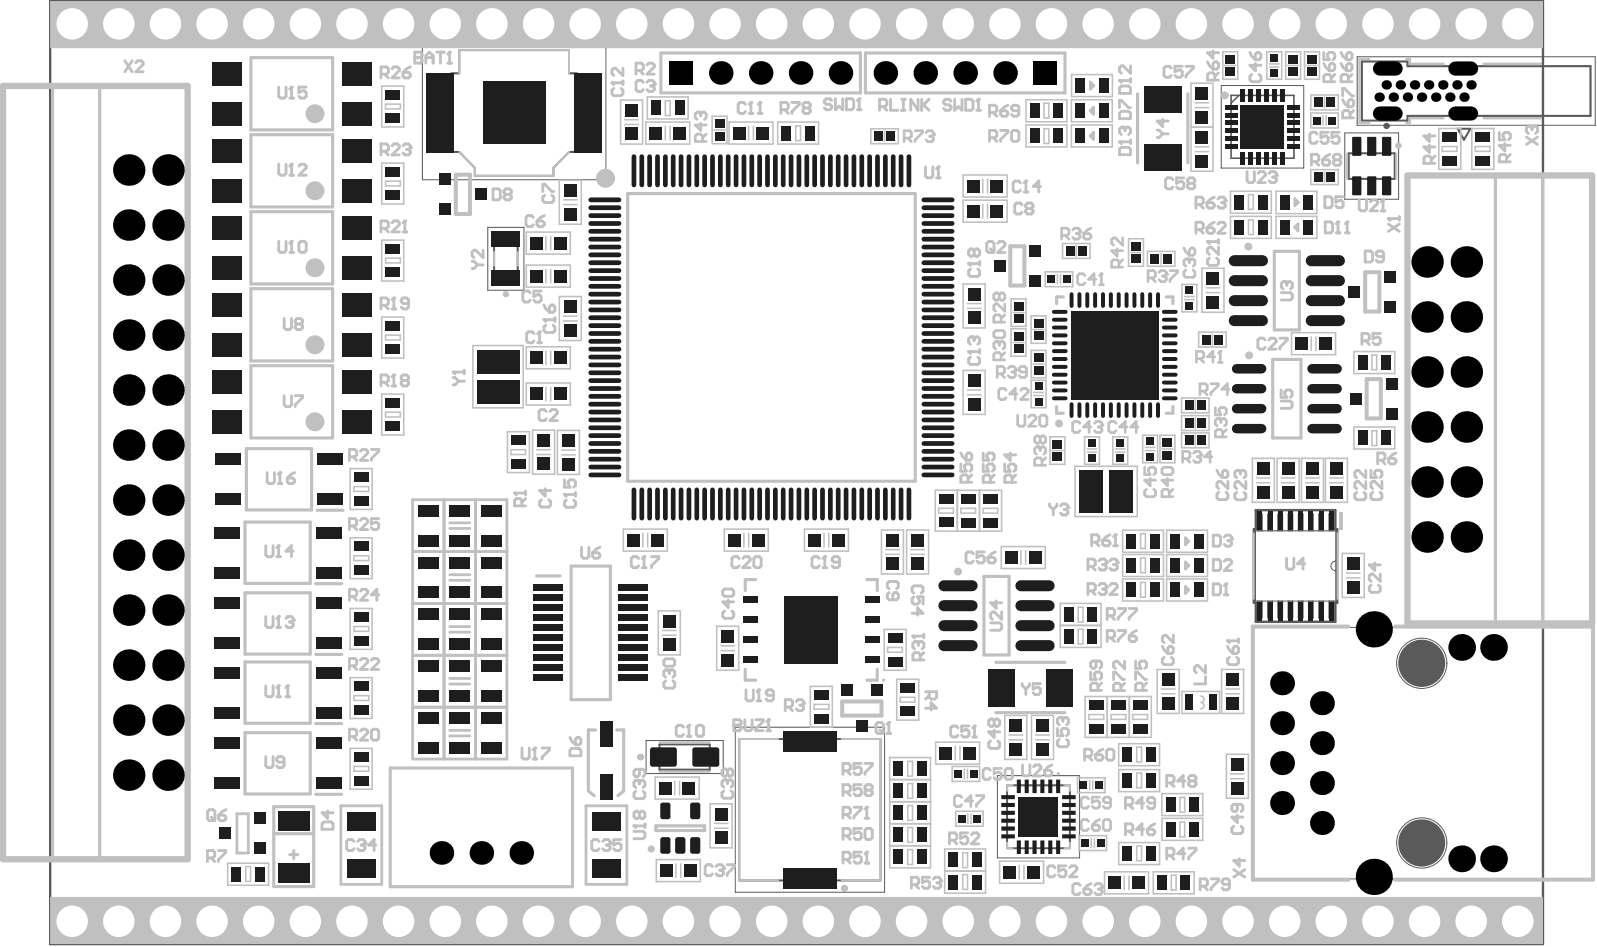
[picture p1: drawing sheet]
<svg xmlns="http://www.w3.org/2000/svg" width="169mm" height="100mm" viewBox="0 0 169 100" stroke-linecap="round" stroke-linejoin="round" font-family="sans-serif">
<g fill="#5a5a5a">
<path d="M157.6 90.4h.9v.9h-.9z"/>
<path d="M154.2 90.4h.9v.9h-.9z"/>
<path d="M157.6 68.1h.9v.8h-.9z"/>
<path d="M154.2 68.1h.9v.8h-.9z"/>
<path d="M135.2 71.9h.9v.8h-.9z"/>
<path d="M139.5 74h.8v.8h-.8z"/>
<path d="M135.2 76.1h.9v.8h-.9z"/>
<path d="M139.5 78.2h.8v.8h-.8z"/>
<path d="M135.2 80.3h.9v.8h-.9z"/>
<path d="M139.5 82.4h.8v.9h-.8z"/>
<path d="M135.2 84.5h.9v.9h-.9z"/>
<path d="M139.5 86.7h.8v.8h-.8z"/>
<circle cx="132.6" cy="93" r=".1"/>
<circle cx="150.4" cy="70.2" r="2.49"/>
<circle cx="150.4" cy="89.2" r="2.49"/>
</g>
<path d="M144.1 66.6h2.5M144.1 92.8h2.5" fill="none" stroke="#5a5a5a" stroke-width=".42"/>
<g fill="none" stroke="#5a5a5a" stroke-width=".11">
<path d="M44.7 4.9h19.4v14.1h-19.4zM129.2 9h8.8v8.8h-8.8zM142.3 14.1h5.7v7h-5.7zM143.6 6h25.2v7.3h-25.2zM51.6 24.1h3.8v6.6h-3.8zM132.8 56.2h8.5v7.4h-8.5zM133 56.2v-1.8h.6v1.8M134.1 56.2v-1.8h.5v1.8M135.2 56.2v-1.8h.5v1.8M136.3 56.2v-1.8h.5v1.8M137.4 56.2v-1.8h.5v1.8M138.5 56.2v-1.8h.5v1.8"/>
<path d="M139.5 56.2v-1.8h.5v1.8M140.6 56.2v-1.8h.5v1.8M141.3 59.4a.51 .51 0 0 0-.5 .5 .51 .51 0 0 0 .5 .5M68.4 78.3h8.1v3.5h-8.1zM77.8 76.9h15.8v17.5h-15.8zM132.6 66.4h36v26.6h-36zM133 63.6v1.8h.6v-1.8M134.1 63.6v1.8h.5v-1.8M135.2 63.6v1.8h.5v-1.8M136.3 63.6v1.8h.5v-1.8M137.4 63.6v1.8h.5v-1.8M138.5 63.6v1.8h.5v-1.8"/>
<path d="M139.5 63.6v1.8h.5v-1.8M140.6 63.6v1.8h.5v-1.8M105.5 82.1h8.7v8.7h-8.7z"/>
<circle cx="150.4" cy="70.2" r="2.66"/>
<circle cx="150.4" cy="89.2" r="2.66"/>
</g>
<path d="M5.3 .1h158v99.8h-158zM132.9 54h8.4v2h.2v7.8h-.2v2h-8.4v-2h-.2v-7.8h.2z" fill="none" stroke="#5a5a5a" stroke-width=".25"/>
<path d="M48.6 5.3h11.6v2.5h.9v8.3h-.9l-1.6 1.7v.8h-8.4v-.8l-1.6-1.7h-.9v-8.3h.9zM142.7 16.2h4.9v2.7h-4.9zM52.3 24.7h2.5v5.3h-2.5zM69.8 78.8h5.3v2.6h-5.3zM78.2 78.2h15v14.9h-15zM106.6 83.1h6.6v6.6h-6.6z" fill="none" stroke="#5a5a5a" stroke-width=".21"/>
<g fill="none" stroke="#5a5a5a" stroke-width=".17">
<path d="M130.3 10.1h6.6v6.6h-6.6zM131.1 10.1l-.8 .8"/>
<circle cx="112" cy="82.8" r=".08"/>
</g>
<path d="M144.1 6.5h4.8v.5h19.4v5.3h-19.4v.5h-4.8zM154.2 13.6h1.4l-.7 1.2z" fill="none" stroke="#5a5a5a" stroke-width=".22"/>
<g fill="none" stroke="#5a5a5a" stroke-width=".33">
<circle cx="146.7" cy="13.3" r=".17"/>
<circle cx="67.8" cy="80.1" r=".17"/>
<circle cx="89.4" cy="94" r=".17"/>
</g>
<g fill="#c0c0c0">
<path d="M141.7 54.2h.4v1.8h-.4z"/>
<path d="M5.3 94.9h158v5h-158zM158.9 97.5a1.7 1.7 0 0 0 3.4 0 1.7 1.7 0 0 0-3.4 0zM154 97.5a1.67 1.67 0 0 0 3.3 0 1.67 1.67 0 0 0-3.3 0zM149.1 97.5a1.67 1.67 0 0 0 3.3 0 1.67 1.67 0 0 0-3.3 0zM144.1 97.5a1.7 1.7 0 0 0 3.4 0 1.7 1.7 0 0 0-3.4 0zM139.2 97.5a1.67 1.67 0 0 0 3.3 0 1.67 1.67 0 0 0-3.3 0zM134.3 97.5a1.67 1.67 0 0 0 3.3 0 1.67 1.67 0 0 0-3.3 0zM129.3 97.5a1.7 1.7 0 0 0 3.4 0 1.7 1.7 0 0 0-3.4 0zM124.4 97.5a1.67 1.67 0 0 0 3.3 0 1.67 1.67 0 0 0-3.3 0zM119.5 97.5a1.67 1.67 0 0 0 3.3 0 1.67 1.67 0 0 0-3.3 0zM114.5 97.5a1.7 1.7 0 0 0 3.4 0 1.7 1.7 0 0 0-3.4 0zM109.6 97.5a1.67 1.67 0 0 0 3.3 0 1.67 1.67 0 0 0-3.3 0zM104.7 97.5a1.67 1.67 0 0 0 3.3 0 1.67 1.67 0 0 0-3.3 0zM99.7 97.5a1.7 1.7 0 0 0 3.4 0 1.7 1.7 0 0 0-3.4 0zM94.8 97.5a1.67 1.67 0 0 0 3.3 0 1.67 1.67 0 0 0-3.3 0zM89.9 97.5a1.67 1.67 0 0 0 3.3 0 1.67 1.67 0 0 0-3.3 0zM84.9 97.5a1.7 1.7 0 0 0 3.4 0 1.7 1.7 0 0 0-3.4 0zM80 97.5a1.67 1.67 0 0 0 3.3 0 1.67 1.67 0 0 0-3.3 0zM75 97.5a1.7 1.7 0 0 0 3.4 0 1.7 1.7 0 0 0-3.4 0zM70.1 97.5a1.7 1.7 0 0 0 3.4 0 1.7 1.7 0 0 0-3.4 0zM65.2 97.5a1.67 1.67 0 0 0 3.3 0 1.67 1.67 0 0 0-3.3 0zM60.2 97.5a1.7 1.7 0 0 0 3.4 0 1.7 1.7 0 0 0-3.4 0zM55.3 97.5a1.7 1.7 0 0 0 3.4 0 1.7 1.7 0 0 0-3.4 0zM50.4 97.5a1.67 1.67 0 0 0 3.3 0 1.67 1.67 0 0 0-3.3 0zM45.4 97.5a1.7 1.7 0 0 0 3.4 0 1.7 1.7 0 0 0-3.4 0zM40.5 97.5a1.67 1.67 0 0 0 3.3 0 1.67 1.67 0 0 0-3.3 0zM35.6 97.5a1.67 1.67 0 0 0 3.3 0 1.67 1.67 0 0 0-3.3 0zM30.6 97.5a1.7 1.7 0 0 0 3.4 0 1.7 1.7 0 0 0-3.4 0zM25.7 97.5a1.67 1.67 0 0 0 3.3 0 1.67 1.67 0 0 0-3.3 0zM20.8 97.5a1.67 1.67 0 0 0 3.3 0 1.67 1.67 0 0 0-3.3 0zM15.8 97.5a1.7 1.7 0 0 0 3.4 0 1.7 1.7 0 0 0-3.4 0zM10.9 97.5a1.67 1.67 0 0 0 3.3 0 1.67 1.67 0 0 0-3.3 0zM6 97.5a1.67 1.67 0 0 0 3.3 0 1.67 1.67 0 0 0-3.3 0z"/>
<path d="M5.3 .1h158v5h-158zM158.9 2.5a1.7 1.7 0 0 0 3.4 0 1.7 1.7 0 0 0-3.4 0zM154 2.5a1.67 1.67 0 0 0 3.3 0 1.67 1.67 0 0 0-3.3 0zM149.1 2.5a1.67 1.67 0 0 0 3.3 0 1.67 1.67 0 0 0-3.3 0zM144.1 2.5a1.7 1.7 0 0 0 3.4 0 1.7 1.7 0 0 0-3.4 0zM139.2 2.5a1.67 1.67 0 0 0 3.3 0 1.67 1.67 0 0 0-3.3 0zM134.3 2.5a1.67 1.67 0 0 0 3.3 0 1.67 1.67 0 0 0-3.3 0zM129.3 2.5a1.7 1.7 0 0 0 3.4 0 1.7 1.7 0 0 0-3.4 0zM124.4 2.5a1.67 1.67 0 0 0 3.3 0 1.67 1.67 0 0 0-3.3 0zM119.5 2.5a1.67 1.67 0 0 0 3.3 0 1.67 1.67 0 0 0-3.3 0zM114.5 2.5a1.7 1.7 0 0 0 3.4 0 1.7 1.7 0 0 0-3.4 0zM109.6 2.5a1.67 1.67 0 0 0 3.3 0 1.67 1.67 0 0 0-3.3 0zM104.7 2.5a1.67 1.67 0 0 0 3.3 0 1.67 1.67 0 0 0-3.3 0zM99.7 2.5a1.7 1.7 0 0 0 3.4 0 1.7 1.7 0 0 0-3.4 0zM94.8 2.5a1.67 1.67 0 0 0 3.3 0 1.67 1.67 0 0 0-3.3 0zM89.9 2.5a1.67 1.67 0 0 0 3.3 0 1.67 1.67 0 0 0-3.3 0zM84.9 2.5a1.7 1.7 0 0 0 3.4 0 1.7 1.7 0 0 0-3.4 0zM80 2.5a1.67 1.67 0 0 0 3.3 0 1.67 1.67 0 0 0-3.3 0zM75 2.5a1.7 1.7 0 0 0 3.4 0 1.7 1.7 0 0 0-3.4 0zM70.1 2.5a1.7 1.7 0 0 0 3.4 0 1.7 1.7 0 0 0-3.4 0zM65.2 2.5a1.67 1.67 0 0 0 3.3 0 1.67 1.67 0 0 0-3.3 0zM60.2 2.5a1.7 1.7 0 0 0 3.4 0 1.7 1.7 0 0 0-3.4 0zM55.3 2.5a1.7 1.7 0 0 0 3.4 0 1.7 1.7 0 0 0-3.4 0zM50.4 2.5a1.67 1.67 0 0 0 3.3 0 1.67 1.67 0 0 0-3.3 0zM45.4 2.5a1.7 1.7 0 0 0 3.4 0 1.7 1.7 0 0 0-3.4 0zM40.5 2.5a1.67 1.67 0 0 0 3.3 0 1.67 1.67 0 0 0-3.3 0zM35.6 2.5a1.67 1.67 0 0 0 3.3 0 1.67 1.67 0 0 0-3.3 0zM30.6 2.5a1.7 1.7 0 0 0 3.4 0 1.7 1.7 0 0 0-3.4 0zM25.7 2.5a1.67 1.67 0 0 0 3.3 0 1.67 1.67 0 0 0-3.3 0zM20.8 2.5a1.67 1.67 0 0 0 3.3 0 1.67 1.67 0 0 0-3.3 0zM15.8 2.5a1.7 1.7 0 0 0 3.4 0 1.7 1.7 0 0 0-3.4 0zM10.9 2.5a1.67 1.67 0 0 0 3.3 0 1.67 1.67 0 0 0-3.3 0zM6 2.5a1.67 1.67 0 0 0 3.3 0 1.67 1.67 0 0 0-3.3 0z"/>
</g>
<g fill="none" stroke="#c0c0c0" stroke-width=".17">
<path d="M40.4 9.1h2.3v4.3h-2.3zM40.4 17.3h2.3v4.3h-2.3zM40.8 11h1.6v.5h-1.6zM40.8 19.2h1.6v.5h-1.6zM59.2 19.1h2.3v4.6h-2.3zM65.7 10.6h2.3v4.6h-2.3zM66.1 13.2h1.4M66.1 12.7h1.4M68.3 12.9h4.7v2.3h-4.7zM68.5 10.3h4.3v2.3h-4.3zM70.4 10.7h.5v1.5h-.5zM70.4 13.4v1.4"/>
<path d="M70.9 13.4v1.4M75.3 12.3h1.6v2.9h-1.6zM75.6 13.7h1.1M77.1 12.9h4.7v2.3h-4.7zM79.2 13.4v1.4M79.7 13.4v1.4M82.3 12.9h4.3v2.3h-4.3zM84.2 13.3h.5v1.6h-.5zM92.1 13.6h3v1.6h-3zM93.6 13.8v1.2M101.9 18.5h4.7v2.3h-4.7zM104 19v1.4"/>
<path d="M104.5 19v1.4M108.6 10.6h4.3v2.3h-4.3zM108.6 13.2h4.3v2.3h-4.3zM110.5 10.9h.5v1.6h-.5zM110.5 13.6h.5v1.6h-.5zM113.4 10.6h4.3v2.3h-4.3zM113.4 13.2h4.3v2.3h-4.3zM113.4 7.9h4.3v2.3h-4.3zM126 13.5h2.3M126 8.8h2.3v9.3h-2.3zM126.5 15.5h1.4M126.5 16h1.4"/>
<path d="M126.5 10.9h1.4M126.5 11.4h1.4M129.4 5.5h1.6v2.9h-1.6zM129.6 6.9h1.2M134 5.5h1.6v2.9h-1.6zM134.3 6.8h1M134.3 7.1h1M136 5.5h1.6v2.9h-1.6zM136.2 6.9h1.2M138 5.5h1.6v2.9h-1.6zM138.2 6.9h1.2M138.7 10h2.9v1.6h-2.9z"/>
<path d="M138.7 12h2.9v1.5h-2.9zM138.7 17.9h2.9v1.6h-2.9zM140 12.3v.9M140.2 10.3v1.1M140.2 18.2v1.1M140.3 12.3v.9M152.2 13.6h2.4v4.3h-2.4zM152.6 15.5h1.6v.5h-1.6zM155.7 13.6h2.4v4.3h-2.4zM156.1 15.5h1.6v.5h-1.6zM40.4 25.4h2.3v4.3h-2.3zM40.4 33.6h2.3v4.3h-2.3z"/>
<path d="M40.8 27.3h1.6v.5h-1.6zM40.8 35.5h1.6v.5h-1.6zM50 36.6h5.4v6.5h-5.4zM55.7 24.6h4.6v2.3h-4.6zM55.7 28h4.6v2.4h-4.6zM55.7 36.7h4.6v2.3h-4.6zM57.8 25v1.4M57.8 28.5v1.4M57.8 37.1v1.5M58.3 25v1.4M58.3 28.5v1.4M58.3 37.1v1.5"/>
<path d="M59.2 31.4h2.3v4.6h-2.3zM59.6 33.4h1.5M59.6 34h1.5M59.6 21.6h1.5M59.6 21.1h1.5M101.9 21.2h4.7v2.3h-4.7zM101.9 30h2.3v4.7h-2.3zM101.9 39.2h2.3v4.6h-2.3zM102.4 32.6h1.4M102.4 32.1h1.4M104 21.6v1.5M104.5 21.6v1.5"/>
<path d="M107 31.6h1.6v2.9h-1.6zM107 34.8h1.6v2.9h-1.6zM107.2 33.1h1.2M107.2 36.2h1.2M109.1 33.4h1.6v2.9h-1.6zM109.1 37.1h1.6v2.9h-1.6zM109.3 34.9h1.2M109.3 38.5h1.2M110.6 28.8h2.9v1.5h-2.9zM111.9 29v1M112.2 29v1M112.4 25.8h2.9v1.5h-2.9z"/>
<path d="M113.9 26v1.1M119.4 25.3h1.6v2.9h-1.6zM119.6 26.7h1.2M121.4 26.6h2.9v1.6h-2.9zM122.9 26.8v1.2M125.1 30.1h1.5v2.9h-1.5zM125.4 31.7h1M125.4 31.4h1M126.8 35.1h2.9v1.6h-2.9zM127.2 28.4h2.3v4.6h-2.3zM127.6 31h1.5M127.6 30.5h1.5"/>
<path d="M128.3 35.3v1.2M130.2 20.2h4.3v2.4h-4.3zM130.2 22.9h4.3v2.3h-4.3zM132.1 20.6h.5v1.6h-.5zM132.1 23.3h.5v1.5h-.5zM135 20.2h4.3v2.4h-4.3zM135 22.9h4.3v2.3h-4.3zM136.7 35.2h4.6v2.3h-4.6zM138.7 35.6v1.5M139.2 35.6v1.5M143.3 37.2h4.3v2.3h-4.3zM145.2 37.6h.5v1.5h-.5z"/>
<path d="M37 49.6h2.4v4.3h-2.4zM37 56.9h2.4v4.3h-2.4zM37.4 51.5h1.6v.5h-1.6zM37.4 58.8h1.6v.5h-1.6zM40.4 41.7h2.3v4.3h-2.3zM40.8 43.6h1.6v.5h-1.6zM53.7 45.7h2.3v4.3h-2.3zM54.1 47.6h1.5v.5h-1.5zM55.7 40.5h4.6v2.3h-4.6zM56.4 45.5h2.3v4.7h-2.3zM56.8 48.1h1.4M56.8 47.6h1.4"/>
<path d="M57.8 41v1.4M58.3 41v1.4M59 45.5h2.3v4.7h-2.3zM59.4 48.1h1.5M59.4 47.6h1.5M66 56h4.6v2.3h-4.6zM68 56.4v1.5M68.5 56.4v1.5M76.6 56h4.7v2.3h-4.7zM78.7 56.4v1.5M79.2 56.4v1.5M85.1 56h4.7v2.3h-4.7z"/>
<path d="M87.2 56.4v1.5M87.7 56.4v1.5M93.3 56.1h2.3v4.6h-2.3zM93.7 58.7h1.4M93.7 58.1h1.4M95.9 56.1h2.4v4.6h-2.4zM96.4 58.7h1.4M96.4 58.1h1.4M99 51.9h7v4.3h-7zM99.3 53.8h1.6v.5h-1.6zM101.3 51.9v4.3M101.7 53.8h1.5v.5h-1.5z"/>
<path d="M102.4 41.3h1.4M102.4 41.8h1.4M103.6 51.9v4.3M103.7 51.9v4.3M104 53.8h1.6v.5h-1.6zM105.9 57.8h4.7v2.3h-4.7zM108 58.3v1.4M108.5 58.3v1.4M109.1 40.2h1.6v2.9h-1.6zM109.4 41.5h1M109.4 41.8h1M111.1 46.2h1.6v2.9h-1.6z"/>
<path d="M111.3 47.7h1.2M113.7 49.3h6.6v5.4h-6.6zM114.8 46.2h1.5v2.9h-1.5zM115 47.5h1M115 47.8h1M117.7 46.2h1.6v2.9h-1.6zM118 47.5h1M118 47.8h1M118.8 56.1h4.3v2.3h-4.3zM118.8 58.7h4.3v2.3h-4.3zM120.7 56.5h.5v1.5h-.5zM120.7 59h.5v1.6h-.5z"/>
<path d="M120.9 46h1.6v3h-1.6zM121.2 47.7h1M121.2 47.3h1M122.7 46h1.6v3h-1.6zM122.9 47.5h1.2M123.4 56.1h4.4v2.3h-4.4zM123.4 58.7h4.4v2.3h-4.4zM125 42.1h2.9v1.6h-2.9zM125 44h2.9v1.5h-2.9zM125 45.8h2.9v1.6h-2.9zM126.5 42.3v1.2M126.5 44.2v1.1"/>
<path d="M126.5 46v1.2M132.5 48.5h2.3v4.6h-2.3zM133 50.6h1.4M133 51.1h1.4M135.1 48.5h2.4v4.6h-2.4zM135.6 50.6h1.4M135.6 51.1h1.4M137.7 48.5h2.3v4.6h-2.3zM138.2 50.6h1.4M138.2 51.1h1.4M140.2 48.5h2.4v4.6h-2.4zM140.7 50.6h1.4"/>
<path d="M140.7 51.1h1.4M142 58.6h2.4v4.6h-2.4zM143.3 45.2h4.3v2.3h-4.3zM145.2 45.6h.5v1.5h-.5zM37 64.4h2.4v4.3h-2.4zM37 71.7h2.4v4.3h-2.4zM37 79.2h2.4v4.3h-2.4zM37.4 66.3h1.6v.5h-1.6zM37.4 73.6h1.6v.5h-1.6zM69.7 64.6h2.3v4.7h-2.3zM70.1 67.2h1.4M70.1 66.7h1.4"/>
<path d="M75.8 66.3h2.4v4.6h-2.4zM76.3 68.3h1.4M76.3 68.8h1.4M85.7 72.6h2.4v4.3h-2.4zM86.1 74.5h1.6v.5h-1.6zM93.6 66.6h2.3v4.3h-2.3zM93.9 68.5h1.6v.5h-1.6zM94.9 71.9h2.3v4.3h-2.3zM95.2 73.8h1.6v.5h-1.6zM99 78.5h4.7v2.3h-4.7zM101.1 79v1.4M101.6 79v1.4"/>
<path d="M106.3 75.7h2.3v4.6h-2.3zM106.8 77.8h1.4M106.8 78.3h1.4M109.1 75.7h2.4v4.6h-2.4zM109.6 77.8h1.4M109.6 78.3h1.4M112.2 66.2h4.3M112.2 63.8h4.3v4.7h-4.3zM114.1 64.2h.5v1.6h-.5zM114.1 66.6h.5v1.5h-.5zM114.8 73.7h7v4.3h-7zM115.2 75.6h1.6v.5h-1.6z"/>
<path d="M117.1 73.7v4.3M117.2 73.7v4.3M117.6 75.6h1.5v.5h-1.5zM118.4 78.7h4.3v2.3h-4.3zM118.8 61.3h4.3v2.3h-4.3zM119.5 73.7v4.3M119.9 75.6h1.5v.5h-1.5zM120.3 79h.5v1.6h-.5zM120.7 61.6h.5v1.6h-.5zM122.4 70.8h2.4v4.7h-2.4zM122.9 72.9h1.4M122.9 73.4h1.4"/>
<path d="M123.4 61.3h4.4v2.3h-4.4zM125.1 73.2h4v2.3h-4zM127.1 74.3a.34 .34 0 0 1 .3 .4 .34 .34 0 0 1-.3 .3M127.1 73.6a.34 .34 0 0 1 .3 .3 .34 .34 0 0 1-.2 .4M129.3 70.8h2.3v4.7h-2.3zM129.7 72.9h1.4M129.7 73.4h1.4M129.8 79.8h2.3v4.7h-2.3zM142.5 60.6h1.4M142.5 61.1h1.4M24.1 91.3h4.3v2.4h-4.3zM26 91.7h.5v1.5h-.5z"/>
<path d="M37.4 81.1h1.6v.5h-1.6zM69.3 82.2h4.7v2.3h-4.7zM69.4 90.9h4.7v2.4h-4.7zM71.4 82.7v1.4M71.5 91.4v1.4M71.9 82.7v1.4M72 91.4v1.4M75.1 85h2.4v4.7h-2.4zM75.6 87.6h1.4M75.6 87.1h1.4M94.1 80.1h4.4v11.7h-4.4zM94.1 82.5h4.4"/>
<path d="M94.1 84.8h4.4M94.1 87.1h4.4M96 80.5h.5v1.6h-.5zM96 89.9h.6v1.6h-.6zM96.1 82.9h.5v1.6h-.5zM96.1 85.2h.5v1.6h-.5zM96.1 87.6h.5v1.5h-.5zM98.5 89.5h-4.4M100 89.8h4.3v4.7h-4.3zM100 92.1h4.3M100.7 81.1h3v1.6h-3zM101.1 85.8h2.9v1.6h-2.9z"/>
<path d="M101.9 92.5h.5v1.6h-.5zM101.9 90.2h.5v1.6h-.5zM102 81.4v1M102.4 81.4v1M102.4 86.1v1M102.7 86.1v1M105.8 91.1h4.6v2.3h-4.6zM107.8 91.6v1.4M108.4 91.6v1.4M114 82.3h2.9v1.6h-2.9zM114.2 88.4h2.9v1.6h-2.9zM115.3 82.6v1"/>
<path d="M115.5 88.7v1M115.6 82.6v1M115.8 88.7v1M116.9 92.2h4.6v2.4h-4.6zM118.4 81.4h4.3v2.4h-4.3zM118.4 89.1h4.3v2.4h-4.3zM119 92.7v1.4M119.5 92.7v1.4M120.3 81.8h.5v1.5h-.5zM120.3 89.5h.5v1.6h-.5zM122 92.2h4.4v2.4h-4.4zM122.9 84h4.4v2.3h-4.4z"/>
<path d="M122.9 86.6h4.4v2.3h-4.4zM123.9 92.6h.5v1.6h-.5zM124.9 87h.5v1.5h-.5zM124.9 84.4h.5v1.5h-.5zM130.2 81.9h1.4M130.2 82.4h1.4"/>
<circle cx="93.5" cy="72" r=".08"/>
<circle cx="112" cy="81.8" r=".08"/>
</g>
<g fill="none" stroke="#c0c0c0" stroke-width=".21">
<path d="M48.6 16.1l1.6 1.7v.8h8.4v-.8l1.6-1.7M48.6 7.8v-2.5h11.6v2.5M142.5 16.2v2.7M147.7 16.2v2.7M52.3 26.7v1.4M54.8 26.7v1.4M69.8 78.5h5.3M82.3 78.2h-4.1v14.9h4.1M89.1 78.2h4.1v14.9h-4.1M69.8 81.6h5.3M106.6 89.2v.5h.5M107.1 83.1h-.5v.6"/>
<path d="M112.6 83.1h.6v.6M113.2 89.2v.5h-.6"/>
</g>
<g fill="none" stroke="#c0c0c0" stroke-width=".42">
<path d="M48.2 18.5h1.5v4.1h-1.5zM106.9 26.1h1.5v4.1h-1.5zM144.5 28.8h1.4v4.2h-1.4zM144.6 40.1h1.5v4.2h-1.5zM89.1 74.2h4.2v1.5h-4.2zM142.7 66.3h-10.1v26.8h10.1M147.6 66.3h21v26.8h-21"/>
<circle cx="129.6" cy="10.1" r=".21"/>
<circle cx="132.1" cy="26.1" r=".21"/>
<circle cx="132.2" cy="37.6" r=".21"/>
<circle cx="112.1" cy="44.8" r=".21"/>
<circle cx="101.4" cy="60.5" r=".21"/>
<circle cx="68.9" cy="89.8" r=".17"/>
</g>
<g fill="none" stroke="#c0c0c0" stroke-width=".3">
<path d="M13.2 6.4l.8 1.2M14 6.4l-.8 1.2M14.4 6.6l.2-.2h.4l.1 .2v.2l-.7 .8h.7M29.5 9.2v1l.2 .2h.4l.2-.2v-1M29.5 17.4v.9l.2 .2h.4l.2-.2v-.9M30.7 10.4h.3M30.7 18.5h.3M30.8 9.2h.1M30.8 17.4h.1M30.8 9.2v1.2M30.8 17.4v1.1M30.8 9.2l-.1 .2"/>
<path d="M30.8 17.4l-.1 .2M31.6 17.6l.2-.2h.4l.2 .2v.2l-.8 .7h.8M32.4 9.2h-.8v.6l.4-.2h.2l.2 .2v.4l-.2 .2h-.4l-.2-.2M40.3 7.9h.6l.2-.2v-.4l-.2-.2h-.6v1.1M40.3 16h.6l.2-.2v-.4l-.2-.2h-.6v1.2M40.7 7.9l.4 .3M40.7 16l.4 .4M41.5 7.3l.2-.2h.4l.2 .2v.2l-.8 .7h.8M41.5 15.4l.2-.2h.4l.2 .2v.2l-.8 .8h.8M42.6 7.7h.6l.2 .2v.1l-.2 .2h-.4l-.2-.2zM42.6 15.4l.2-.2h.4l.2 .2v.2M43 15.8h.2"/>
<path d="M43.2 15.8l.2 .2v.2l-.2 .2h-.4l-.2-.2M43.4 15.6h.1M43.4 7.1l-.4 .2-.4 .4M43.4 15.6l-.2 .2M43.9 6.1h.1M43.9 5.5h.6l.2 .2v.2l-.2 .2 .2 .2v.2l-.2 .2h-.6zM43.9 6.1h.6M45.1 6.1h.7M45.1 6.7v-.8l.3-.4 .4 .4v.8M46.2 5.5h.8M46.6 5.5v1.2M47.4 6.7h.4"/>
<path d="M47.6 5.5h.1M47.6 5.5v1.2M47.6 5.5l-.2 .2M52.2 20h.5l.2 .2v.8l-.2 .1h-.5zM64.8 8.8h.1M64.8 8.8l.1 .2M64.8 8.8h1.1M64.9 9.3l-.1 .2v.4l.1 .2h.8l.2-.2v-.4l-.2-.2M65.9 7.2v.8l-.8-.8h-.2l-.1 .2v.4l.1 .2M65.9 8.6v.4M67.3 7.5h.6l.2-.2v-.4l-.2-.2h-.6v1.1M67.7 7.5l.4 .3"/>
<path d="M68.1 8.7l-.2-.2h-.4l-.2 .2v.8l.2 .2h.4l.2-.2M68.5 8.7l.2-.2h.3l.2 .2v.2M68.5 6.9l.2-.2h.3l.2 .2v.2l-.7 .7h.7M68.8 9.1h.2M69 9.1l.2 .2v.2l-.2 .2h-.3l-.2-.2M69.2 8.9h.1M69.2 8.9l-.2 .2M78.9 11l-.2-.2h-.4l-.2 .2v.8l.2 .2h.4l.2-.2M79.3 12h.4M79.5 10.8h.1M79.5 10.8v1.2M79.5 10.8l-.2 .2"/>
<path d="M80.2 12h.4M80.4 10.8h.1M80.4 10.8v1.2M80.4 10.8l-.2 .2M82.6 11.6h.6l.2-.2v-.4l-.2-.2h-.6v1.2M83 11.6l.4 .4M83.8 10.8h.8v.2l-.8 .8v.2M85.2 11.4l-.2-.2v-.2l.2-.2h.3l.2 .2v.2l-.2 .2M85.2 11.4l-.2 .2v.2l.2 .2h.3l.2-.2v-.2l-.2-.2M85.2 11.4h.3M88 10.6l-.2-.2h-.4l-.2 .2v.2l.2 .2h.4l.2 .2v.2l-.2 .2h-.4l-.2-.2M88.4 10.4v1.2l.4-.4 .4 .4v-1.2"/>
<path d="M89.6 10.4h.5l.2 .2v.8l-.2 .2h-.5zM90.7 11.6h.4M90.9 10.4h.1M90.9 10.4v1.2M90.9 10.4l-.2 .2M93.1 11.3h.5l.2-.2v-.4l-.2-.2h-.5v1.2M93.5 11.3l.3 .4M94.2 10.5v1.2h.8M95.4 10.5h.4M95.4 11.7h.4M95.6 10.5v1.2M97.1 10.5v1.2l-.7-1.2v1.2"/>
<path d="M97.5 10.5v1.2M97.7 11.1l.6 .6M97.9 17.7v.9l.2 .2h.4l.2-.2v-.9M98.3 10.5l-.8 .8M99.1 18.8h.4M99.3 17.7h.1M99.3 17.7v1.1M99.3 17.7l-.2 .1M100.6 10.7l-.2-.2h-.4l-.1 .2v.2l.1 .2h.4l.2 .2v.2l-.2 .2h-.4l-.1-.2M101 10.5v1.2l.4-.4 .4 .4v-1.2M102.2 10.5h.6l.2 .2v.8l-.2 .2h-.6zM103.3 11.7h.4"/>
<path d="M103.5 10.5h.1M103.5 10.5l-.2 .2M103.5 10.5v1.2M104.7 11.9h.6l.2-.2v-.4l-.2-.2h-.6v1.2M104.7 14.6h.6l.2-.2v-.4l-.2-.2h-.6v1.2M105.1 14.6l.4 .4M105.1 11.9l.4 .4M105.9 13.8h.7v.2l-.7 .8v.2M105.9 11.7h.6l.1 .2v.2l-.1 .2h-.4l-.2-.2zM106.6 11.1l-.3 .2-.4 .4M107.2 13.8h.4l.2 .2v.8l-.2 .2h-.4l-.2-.2v-.8zM107.8 11.7h-.6l-.2-.2v-.2l.2-.2h.4l.2 .2v.8l-.2 .2h-.4l-.2-.2"/>
<path d="M108 19.3l-.2-.1h-.4l-.2 .1v.8l.2 .2h.4l.2-.2M108.6 19.2h.1M108.6 19.2v1.1M108.6 19.2l-.2 .1M110.1 19.7h-.8l.6-.5v1.1M115.4 8.7l.3 .4-.3 .3zM115.7 11.4v.7l-.3-.4zM115.7 14v.7l-.3-.3zM118.5 15h.1M118.5 8.5h.1M118.5 15.8l.1-.2h.8l.2 .2v.6h-1.1zM118.5 8.5h1.1"/>
<path d="M118.5 12l.1-.2h.8l.2 .2v.6h-1.1zM118.5 11.4v-.8h.1l.8 .8h.2M118.5 15h1.1M118.5 15l.1 .2M118.5 8.5l.1 .2M118.6 9.1h.8l.2 .2v.6h-1.1v-.6zM118.8 13.5h.1M118.8 13.5h-.2l-.1 .2v.3l.1 .2M118.8 13.5l.2 .2M119 13.7l.2-.2h.2l.2 .2v.3l-.2 .2M119 13.7v.1M119.6 7v.7l-.8-.7h-.2l-.1 .2v.4l.1 .1"/>
<path d="M119.6 8.3v.4M119.6 14.8v.4M122.4 13.8h.2l.4 .4M123 14.2l-.4 .4h-.2M123 14.2h.6M123 12.6v.8l-.6-.6h1.2M123.9 7.2l-.2-.2h-.3l-.2 .2v.8l.2 .2h.3l.2-.2M124.1 19l-.2-.2h-.4l-.2 .2v.8l.2 .2h.4l.2-.2M125.1 7h-.8v.6l.4-.2h.2l.2 .2v.4l-.2 .2h-.4l-.2-.2M125.3 18.8h-.8v.6l.4-.2h.2l.2 .2v.4l-.2 .2h-.4l-.2-.2M125.5 7h.8v.2l-.8 .8v.2M125.8 19.4l-.1-.2v-.2l.1-.2h.4l.2 .2v.2l-.2 .2"/>
<path d="M125.8 19.4l-.1 .2v.2l.1 .2h.4l.2-.2v-.2l-.2-.2M125.8 19.4h.4M127.8 6.5l.2 .4 .3 .4M128.3 6.7l.2-.2h.2l.2 .2v.4l-.2 .2h-.4zM128.3 5.4v.8l-.5-.6h1.1M128.5 8.5v-.6l-.2-.2h-.3l-.2 .2v.6h1.1M128.9 7.7l-.4 .4M132 18.2v.9l.1 .2h.4l.2-.2v-.9M132.3 5.5l.1 .4 .4 .4M132.4 7.9l-.1 .2v.4l.1 .1h.8l.2-.1v-.4l-.2-.2M132.8 6.7v.8l-.5-.6h1.1M133 5.5h.2l.2 .2v.4l-.2 .2h-.4v-.6z"/>
<path d="M133.1 18.3l.2-.1h.4l.2 .1v.2l-.8 .8h.8M134.3 18.3l.2-.1h.4l.2 .1v.2M134.7 18.7h.2M134.9 18.7l.2 .2v.2l-.2 .2h-.4l-.2-.2M135.1 18.5h.1M135.1 18.5l-.2 .2M138.8 17.1h.6l.1-.2v-.4l-.1-.2h-.6v1.2M139.2 17.1l.3 .4M139.4 14.2l-.2-.2h-.4l-.2 .2v.8l.2 .2h.4l.2-.2M139.9 16.9h.6l.2 .2v.2l-.2 .2h-.4l-.2-.2zM140.1 5.5v.8h.6l-.2-.4v-.2l.2-.2h.3l.2 .2v.4l-.2 .2M140.1 6.7l.2 .4 .4 .4"/>
<path d="M140.5 14h-.7v.6l.4-.2h.1l.2 .2v.4l-.2 .2h-.3l-.2-.2M140.7 16.3l-.4 .2-.4 .4M140.8 8.6v-.5l-.1-.2h-.4l-.2 .2v.5h1.1M140.8 6.7h.2l.2 .2v.4l-.2 .2h-.3v-.6zM141.2 7.9l-.4 .4M141.3 16.9l-.2-.2v-.2l.2-.2h.4l.2 .2v.2l-.2 .2M141.3 16.9l-.2 .2v.2l.2 .2h.4l.2-.2v-.2l-.2-.2M141.3 16.9h.4M141.7 14h-.8v.6l.4-.2h.2l.2 .2v.4l-.2 .2h-.4l-.2-.2M141.9 6.7l.2 .4 .4 .4M141.9 5.5l.2 .4 .4 .4M142.1 10.1v-.7h.2l.7 .7h.2"/>
<path d="M142.1 10.5l.2 .4 .3 .4M142.7 8.6v-.5l-.2-.2h-.4l-.2 .2v.5h1.2M142.7 6.7h.2l.2 .2v.4l-.2 .2h-.4v-.6zM142.7 5.5h.2l.2 .2v.4l-.2 .2h-.4v-.6zM142.8 12.5v-.6l-.2-.2h-.3l-.2 .2v.6h1.1M142.8 10.5h.2l.2 .2v.4l-.2 .2h-.4v-.6zM143.1 7.9l-.4 .4M143.2 11.7l-.4 .4M151.2 14.2v.8l-.5-.6h1.1M151.2 15.3v.8l-.5-.6h1.1M151.4 17.3v-.6l-.2-.2h-.3l-.2 .2v.6h1.1M151.8 16.5l-.4 .4"/>
<path d="M158.6 14v.8h.6l-.2-.4v-.2l.2-.2h.4l.2 .2v.4l-.2 .2M159.2 15.2v.8l-.6-.6h1.2M159.4 17.1v-.6l-.2-.2h-.4l-.2 .2v.6h1.2M159.8 16.3l-.4 .4M161.5 14.5l1.2 .8M161.9 13.3h.1M161.9 13.3h-.2l-.2 .2v.4l.2 .2M161.9 13.3l.2 .2M162.1 13.5l.2-.2h.2l.2 .2v.4l-.2 .2M162.1 13.5v.2M162.7 14.5l-1.2 .8M29.5 25.5v1l.2 .2h.4l.2-.2v-1"/>
<path d="M30.1 33.7v1l.2 .2h.4l.1-.2v-1M30.7 26.7h.3M30.8 25.5h.1M30.8 25.5v1.2M30.8 25.5l-.1 .2M31.4 34.3l-.2 .2v.2l.2 .2h.4l.2-.2v-.2l-.2-.2M31.4 34.3l-.2-.2v-.2l.2-.2h.4l.2 .2v.2l-.2 .2M31.4 34.3h.4M31.8 25.5h.4l.2 .2v.8l-.2 .2h-.4l-.2-.2v-.8zM40.3 24.2h.6l.2-.2v-.4l-.2-.2h-.6v1.1M40.3 32.3h.6l.2-.2v-.4l-.2-.2h-.6v1.2M40.7 24.2l.4 .3"/>
<path d="M40.7 32.3l.4 .4M41.5 23.6l.2-.2h.4l.2 .2v.2l-.8 .7h.8M41.5 32.7h.4M41.7 31.5h.1M41.7 39.7h.1M41.7 31.5l-.2 .2M41.7 31.5v1.2M41.7 39.7v1.1M41.7 39.7l-.2 .2M42.6 24.5h.4M42.8 23.4h.1M42.8 23.4v1.1"/>
<path d="M42.8 23.4l-.2 .2M43.2 32.1h-.6l-.2-.2v-.2l.2-.2h.4l.2 .2v.8l-.2 .2h-.4l-.2-.2M48 39.4h.1M48 39.4l.2 .2M48 39.9h.2l.3 .4M48 39.4h1.1M49.1 39.2v.4M50 27.6h.1l.4 .4M50.5 28l-.4 .4h-.1M50.5 28h.6M51.1 26.5v.7l-.8-.7h-.2l-.1 .2v.4l.1 .1M53.5 20.6l-.2-.2v-.2l.2-.2h.4l.2 .2v.2l-.2 .2"/>
<path d="M53.5 20.6l-.2 .2v.2l.2 .1h.4l.2-.1v-.2l-.2-.2M53.5 20.6h.4M56.1 31l-.2-.2h-.4l-.2 .2v.8l.2 .2h.4l.2-.2M56.4 23l-.2-.2h-.4l-.1 .2v.8l.1 .2h.4l.2-.2M56.5 35.3l-.2-.2h-.4l-.2 .2v.8l.2 .2h.4l.2-.2M56.8 23.4h.6l.2 .2v.2l-.2 .2h-.4l-.2-.2zM56.9 36.3h.4M57.1 35.1h.1M57.1 35.1v1.2M57.1 35.1l-.2 .2M57.3 30.8h-.8v.6l.4-.2h.2l.2 .2v.4l-.2 .2h-.4l-.2-.2M57.4 20.3v-.8h.2l.8 .8h.2"/>
<path d="M57.6 33.8h.1M57.6 33.8h1.1M57.6 33.8l.1 .2M57.6 32.3l.1 .4 .4 .3M57.6 22.8l-.4 .2-.4 .4M57.6 20.7l-.2 .1v.4l.2 .2h.8l.2-.2v-.4l-.2-.1M57.7 34.4l-.1 .2v.4l.1 .2h.8l.2-.2v-.4l-.2-.2M58.3 32.3h.2l.2 .2v.3l-.2 .2h-.4v-.5zM58.7 33.6v.4M102.5 37.2h.1M102.5 27.9h.1M102.5 37.2h1.2"/>
<path d="M102.5 37.2l.2 .2M102.5 27.9h1.2M102.5 27.9l.2 .2M102.7 28.5l-.2 .2v.4l.2 .1h.8l.2-.1v-.4l-.2-.2M102.7 37.8l-.2 .2v.4l.2 .2h.8l.2-.2v-.4l-.2-.2M102.9 35.6h.1M102.9 35.6h-.2l-.2 .2v.4l.2 .2M102.9 35.6l.2 .2M103.1 26.5l.2-.2h.2l.2 .2v.4l-.2 .2h-.2l-.2-.2M103.1 26.5l-.2-.2h-.2l-.2 .2v.4l.2 .2h.2l.2-.2M103.1 35.8l.2-.2h.2l.2 .2v.4l-.2 .2M103.1 26.5v.4"/>
<path d="M103.1 35.8v.2M103.7 27.7v.4M103.7 37v.4M104.6 25.6h.4l.2 .1v.8l-.2 .2h-.4l-.2-.2v-.8zM104.8 26.3l.4 .4M105.6 25.7l.2-.1h.4l.1 .1v.2l-.7 .8h.7M108.1 21.7l-.2-.2h-.3l-.2 .2v.7l.2 .2h.3l.2-.2M108.4 20.3h.4M108.7 22.1l-.2-.2v-.2l.2-.2h.4l.2 .2v.2l-.2 .2M108.7 22.1l-.2 .2v.1l.2 .2h.4l.2-.2v-.1l-.2-.2M108.7 22.1h.4M126.5 21.6h.6l.2-.2v-.4l-.2-.1h-.6v1.1"/>
<path d="M126.5 24.3h.6l.2-.2v-.4l-.2-.2h-.6v1.2M126.9 21.6l.4 .4M126.9 24.3l.4 .4M127.7 21.4h.6l.2 .2v.2l-.2 .2h-.4l-.2-.2zM127.7 24.1h.6l.2 .2v.2l-.2 .2h-.4l-.2-.2zM127.8 25.6h.1M127.8 25.6h1.1M127.8 25.6l.2 .2M128 27.3l-.2 .2v.4l.2 .2h.7l.2-.2v-.4l-.2-.2M128.5 20.9l-.4 .1-.4 .4M128.5 23.5l-.4 .2-.4 .4M128.9 21l.2-.1h.4l.1 .1v.2"/>
<path d="M128.9 23.7l.2-.2h.4l.1 .2v.2l-.7 .8h.7M128.9 26.1v.8l-.7-.8h-.2l-.2 .2v.4l.2 .2M128.9 25.4v.4M129.3 21.4h.2M129.5 21.4l.1 .2v.2l-.1 .2h-.4l-.2-.2M129.6 21.2h.1M129.6 21.2l-.1 .2M133.9 36l-.2-.2h-.4l-.2 .2v.7l.2 .2h.4l.2-.2M134.3 36l.2-.2h.3l.2 .2v.2l-.7 .7h.7M135.4 35.8h.8v.2l-.8 .7v.2M135.6 31h1l.1 .2v.3l-.1 .2h-1M136 29.8h.1"/>
<path d="M136 29.8h-.2l-.2 .2v.4l.2 .2M136 29.8l.2 .2M136.2 30l.2-.2h.2l.1 .2v.4l-.1 .2M136.2 30v.2M137 21l.4 .4-.4 .4zM137.3 23.7v.7l-.3-.3zM140.2 20.8h.6l.2 .2v.8l-.2 .2h-.6zM140.2 23.5h.6l.2 .2v.7l-.2 .2h-.6zM141.4 24.6h.4M141.6 23.5h.1M141.6 23.5v1.1M141.6 23.5l-.2 .2"/>
<path d="M142.1 20.8h-.8v.6l.4-.2h.2l.2 .2v.4l-.2 .2h-.4l-.2-.2M142.4 24.6h.3M142.6 23.5h.1M142.6 23.5v1.1M142.6 23.5l-.2 .2M143.8 21.1v1l.2 .2h.4l.2-.2v-1M144.1 36.1h.6l.2-.2v-.4l-.2-.2h-.6v1.1M144.5 26.6h.5l.2 .1v.8l-.2 .2h-.5zM144.5 36.1l.4 .3M145 21.3l.2-.2h.4l.2 .2v.2l-.8 .8h.8M146 35.3h-.7v.6l.4-.2h.2l.1 .2v.3l-.1 .2h-.4l-.2-.2M146.1 22.3h.4"/>
<path d="M146.3 21.1h.1M146.3 21.1v1.2M146.3 21.1l-.2 .2M146.4 27.1h-.6l-.2-.2v-.2l.2-.1h.4l.2 .1v.8l-.2 .2h-.4l-.2-.2M146.9 23.1h.1M146.9 23.7l1.2 .8M146.9 23.1h1.2M146.9 23.1l.2 .2M148.1 23.7l-1.2 .8M148.1 22.9v.4M28.1 57.7v1l.2 .2h.4l.2-.2v-1M28.3 50v1l.2 .2h.3l.2-.2v-1"/>
<path d="M29.3 58.9h.4M29.4 51.2h.4M29.5 57.7h.1M29.5 57.7v1.2M29.5 57.7l-.2 .2M29.6 50h.1M29.6 50v1.2M29.6 50l-.2 .2M30.1 41.9v.9l.2 .2h.4l.1-.2v-.9M30.4 50.6h.6l.2 .2v.2l-.2 .2h-.4l-.2-.2zM31 58.3h-.7l.5-.6v1.2M31.2 50l-.4 .2-.4 .4"/>
<path d="M31.2 41.9h.8v.2l-.8 .7v.2M37 48.3h.6l.1-.2v-.4l-.1-.2h-.6v1.2M37 55.6h.6l.1-.2v-.3l-.1-.2h-.6v1.1M37.4 48.3l.3 .4M37.4 55.6l.3 .4M38.1 47.7l.2-.2h.4l.2 .2v.2l-.8 .8h.8M38.1 55.1l.2-.2h.4l.2 .2v.2l-.8 .7h.8M39.3 47.5h.8v.2l-.8 .8v.2M40.1 54.9h-.8v.5l.4-.1h.2l.2 .1v.4l-.2 .2h-.4l-.2-.2M40.3 40.4h.6l.2-.1v-.4l-.2-.2h-.6v1.1M40.7 40.4l.4 .4M41.5 40.8h.4"/>
<path d="M42.6 40.3l-.2-.2v-.2l.2-.2h.4l.2 .2v.2l-.2 .2M42.6 40.3l-.2 .1v.2l.2 .2h.4l.2-.2v-.2l-.2-.1M42.6 40.3h.4M43.7 58.3v-5.4h9.9v27.4h-9.9M47 52.9v27.4M47.6 55.9h2.1M47.6 55.3h2.1M48.5 40.3l-.3 .4h-.2M48.5 40.3h.6M50.3 52.9v27.4M53.6 58.4h-9.9v5.4M54.4 52.2h.1"/>
<path d="M54.4 52.2l.2 .2M54.4 52.2h1.2M55.2 53.5v-.6l-.2-.2h-.4l-.2 .2v.6h1.2M55.6 52.7l-.4 .4M55.6 52v.4M57.3 52.9l-.2 .2v.3l.2 .2h.8l.2-.2v-.3l-.2-.2M57.7 51.7v.8l-.6-.6h1.2M57.8 43.5l-.2-.2h-.4l-.2 .2v.8l.2 .2h.4l.2-.2M58.2 43.5l.2-.2h.4l.2 .2v.2l-.8 .8h.8M59.7 52.3h.1M59.7 50.8v.7h.6l-.2-.3v-.2l.2-.2h.4l.2 .2v.3l-.2 .2M59.7 52.3h1.2"/>
<path d="M59.7 52.3l.2 .2M59.9 52.9l-.2 .2v.4l.2 .2h.8l.2-.2v-.4l-.2-.2M60.9 52.1v.4M61.5 57.9v1l.2 .2h.4l.2-.2v-1M62.7 58.5h.6l.2 .2v.2l-.2 .2h-.4l-.2-.2zM63.5 57.9l-.4 .2-.4 .4M67.6 59.1l-.2-.2h-.4l-.2 .2v.8l.2 .2h.4l.2-.2M68.2 58.9h.1M68.2 58.9v1.2M68.2 58.9l-.2 .2M68.9 58.9h.8v.2l-.8 .8v.2M78.2 59.1l-.2-.2h-.4l-.2 .2v.8l.2 .2h.4l.2-.2"/>
<path d="M78.6 59.1l.2-.2h.4l.2 .2v.2l-.8 .8h.8M80 58.9h.3l.2 .2v.8l-.2 .2h-.3l-.2-.2v-.8zM86.7 59.1l-.2-.2h-.4l-.2 .2v.8l.2 .2h.4l.2-.2M87.3 58.9h.1M87.3 58.9v1.2M87.3 58.9l-.2 .2M88.8 59.5h-.6l-.2-.2v-.2l.2-.2h.4l.2 .2v.8l-.2 .2h-.4l-.2-.2M101.7 49.1v.8h.5l-.2-.4v-.2l.2-.2h.4l.2 .2v.4l-.2 .2M101.7 47.9l.2 .4 .3 .4M102.2 48.1l.2-.2h.2l.2 .2v.4l-.2 .2h-.4zM102.4 51v-.6l-.2-.2h-.3l-.2 .2v.6h1.1M102.8 50.2l-.4 .4"/>
<path d="M103 58.6l-.2-.2h-.4l-.2 .2v.8l.2 .2h.4l.2-.2M104 49.1v.8h.6l-.2-.4v-.2l.2-.2h.4l.2 .2v.4l-.2 .2M104 47.9v.8h.6l-.2-.4v-.2l.2-.2h.4l.2 .2v.4l-.2 .2M104.1 58.4h-.7v.6l.4-.2h.2l.1 .2v.4l-.1 .2h-.4l-.2-.2M104.5 59h.6l.2 .2v.2l-.2 .2h-.4l-.2-.2zM104.8 51v-.6l-.2-.1h-.4l-.2 .1v.6h1.2M105.2 50.3l-.4 .3M105.3 58.4l-.4 .2-.4 .4M106.3 49.1v.8h.6l-.2-.4v-.2l.2-.2h.4l.2 .2v.4l-.2 .2M106.9 47.9v.8l-.6-.6h1.2M107.1 51v-.6l-.2-.1h-.4l-.2 .1v.6h1.2M107.5 50.3l-.4 .3"/>
<path d="M111.1 53.3v.2l.3 .4M111.4 53.9v.6M111.8 53.3v.2l-.4 .4M112.2 53.5l.2-.2h.4l.2 .2v.2M112.6 53.9h.2M112.8 53.9l.2 .2v.2l-.2 .2h-.4l-.2-.2M113 53.7h.1M113 53.7l-.2 .2M115.1 59.9h.6l.2-.2v-.4l-.2-.2h-.6v1.2M115.5 57.4h.6l.2-.2v-.4l-.2-.2h-.6v1.1M115.5 59.9l.4 .4M115.9 57.4l.4 .3"/>
<path d="M116.3 59.3l.2-.2h.4l.2 .2v.2M116.7 57.2h.6l.1 .2v.2l-.1 .1h-.4l-.2-.1zM116.7 59.7h.2M116.9 59.7l.2 .2v.2l-.2 .2h-.4l-.2-.2M117.1 59.5h.1M117.1 59.5l-.2 .2M117.4 56.6l-.3 .2-.4 .4M117.4 59.3l.2-.2h.4l.2 .2v.2M117.8 57.7h.4M117.8 59.7h.2M118 56.6h.1M118 56.6v1.1"/>
<path d="M118 56.6l-.2 .2M118 59.7l.2 .2v.2l-.2 .2h-.4l-.2-.2M118.2 59.5h.1M118.2 59.5l-.2 .2M125.4 56.9l.4 .4-.4 .3zM125.4 59.5l.4 .3-.4 .4zM128.4 56.6h.6l.2 .2v.8l-.2 .2h-.6zM128.4 59.2h.6l.2 .2v.8l-.2 .2h-.6zM128.8 49.8l.2 .3 .3 .4M129 52.1l-.2 .2v.4l.2 .2h.7l.2-.2v-.4l-.2-.2M129.5 49.8h.2l.2 .1v.4l-.2 .2h-.4v-.6zM129.5 56.8l.2-.2h.4l.2 .2v.2"/>
<path d="M129.5 59.4l.2-.2h.4l.2 .2v.2l-.8 .8h.8M129.9 50.9v.8l-.7-.8h-.2l-.2 .2v.4l.2 .2M129.9 57.2h.2M130.1 57.2l.2 .2v.2l-.2 .2h-.4l-.2-.2M130.3 57h.1M130.3 57l-.2 .2M130.9 52.1l-.2 .2v.4l.2 .2h.7l.2-.2v-.4l-.2-.2M131 49.8h.1M131 49.8h-.1l-.2 .2v.4l.2 .1M131 49.8l.2 .2M131.2 50l.2-.2h.2l.2 .2v.4l-.2 .1M131.2 50v.2"/>
<path d="M131.8 50.9v.8l-.8-.8h-.1l-.2 .2v.4l.2 .2M135.6 42.4h.9l.2 .2v.4l-.2 .2h-.9M135.6 41.3v.7h.5l-.2-.3v-.2l.2-.2h.4l.2 .2v.3l-.2 .2M136.1 59.1v.9l.2 .2h.4l.2-.2v-.9M138.1 59.6h-.8l.6-.5v1.1M143.5 52.1l-.1 .2v.4l.1 .2h.8l.2-.2v-.4l-.2-.2M144.5 49.8v.7l-.8-.7h-.2l-.1 .2v.4l.1 .1M144.5 50.9v.8l-.8-.8h-.2l-.1 .2v.4l.1 .2M145.1 49.8v.7h.5l-.2-.4v-.2l.2-.1h.4l.2 .1v.4l-.2 .2M145.3 52.1l-.2 .2v.4l.2 .2h.7l.2-.2v-.4l-.2-.2M145.5 59.6v.7l-.6-.5h1.1M145.8 48.7h.6l.1-.2v-.4l-.1-.2h-.6v1.2"/>
<path d="M146.2 48.7l.3 .4M146.2 50.9v.8l-.8-.8h-.1l-.2 .2v.4l.2 .2M146.9 48.5h.6l.2 .2v.2l-.2 .2h-.4l-.2-.2zM147.7 47.9l-.4 .2-.4 .4M28.1 65.2v1l.2 .2h.4l.2-.2v-1M28.1 72.6v.9l.2 .2h.4l.2-.2v-.9M29.3 66.4h.4M29.3 73.7h.4M29.5 65.2h.1M29.5 72.6h.1M29.5 65.2v1.2M29.5 72.6v1.1"/>
<path d="M29.5 65.2l-.2 .2M29.5 72.6l-.2 .1M30.3 65.4l.1-.2h.4l.2 .2v.2M30.3 73.7h.3M30.4 72.6h.1M30.4 72.6v1.1M30.4 72.6l-.1 .1M30.6 65.8h.2M30.8 65.8l.2 .2v.2l-.2 .2h-.4l-.1-.2M31 65.6h.1M31 65.6l-.2 .2M37 63.1h.6l.1-.2v-.4l-.1-.2h-.6v1.2"/>
<path d="M37 70.4h.6l.1-.2v-.3l-.1-.2h-.6v1.1M37 77.9h.6l.1-.2v-.4l-.1-.2h-.6v1.2M37.4 63.1l.3 .4M37.4 70.4l.3 .4M37.4 77.9l.3 .4M38.1 62.5l.2-.2h.4l.2 .2v.2l-.8 .8h.8M38.1 69.9l.2-.2h.4l.2 .2v.2l-.8 .7h.8M38.1 77.3l.2-.2h.4l.2 .2v.2l-.8 .8h.8M39.3 69.9l.2-.2h.4l.2 .2v.2l-.8 .7h.8M39.3 77.3l.2-.2h.4l.2 .2v.8l-.2 .2h-.4l-.2-.2zM40.1 62.9h-.8l.6-.6v1.2M47.6 77.9h2.1"/>
<path d="M47.6 77.3h2.1M47.6 72.4h2.1M47.6 71.8h2.1M47.6 66.9h2.1M47.6 66.3h2.1M47.6 61.4h2.1M47.6 60.8h2.1M53.6 63.8h-9.9v5.4M53.6 69.3h-9.9v5.4M53.6 74.8h-9.9v5.4M55.2 79.1v1l.2 .2h.4l.2-.2v-1M56.6 79.1h.1"/>
<path d="M56.6 79.1v1.2M56.6 79.1l-.2 .2M57.4 79.1h.7v.2l-.7 .8v.2M60.3 78l.2 .4 .4 .4M60.5 79.2h.8l.2 .2v.6h-1.2v-.6zM61.1 78h.2l.2 .2v.4l-.2 .2h-.4v-.6zM68 60.1h.3M70.2 69.9l.2-.2h.8l.2 .2v.4l-.2 .2h-.8l-.2-.2zM70.4 72l-.2 .2v.4l.2 .2h.8l.2-.2v-.4l-.2-.2M70.6 70.9h.1M70.6 70.9h-.2l-.2 .2v.4l.2 .1M70.6 70.9l.2 .2"/>
<path d="M70.8 71.1l.2-.2h.2l.2 .2v.4l-.2 .1M70.8 71.1v.2M72.3 76.9l-.2-.2h-.4l-.2 .2v.8l.2 .2h.4l.2-.2M72.7 77.9h.4M72.9 76.7h.1M72.9 76.7l-.2 .2M72.9 76.7v1.2M73.9 76.7h.4l.2 .2v.8l-.2 .2h-.4l-.2-.2v-.8zM76.7 64.6l-.2 .2v.4l.2 .2h.7l.2-.2v-.4l-.2-.2M76.7 62.3h.7l.2 .2v.4l-.2 .2h-.7l-.2-.2v-.4zM77.1 63.5v.8l-.6-.6h1.1M77.6 76.7h.1"/>
<path d="M77.6 76.1h.6l.2 .2v.2l-.2 .2 .2 .2v.2l-.2 .2h-.6zM77.6 76.7h.6M78.8 76.1v1l.2 .2h.4l.2-.2v-1M78.9 73v1l.2 .1h.4l.2-.1v-1M80 76.1h.7v.2l-.7 .8v.2h.7M80.1 74.1h.4M80.3 73h.1M80.3 73v1.1M80.3 73l-.2 .2M81.1 77.3h.4M81.3 76.1h.1M81.3 76.1v1.2"/>
<path d="M81.3 76.1l-.2 .2M81.8 73.6h-.5l-.2-.2v-.2l.2-.2h.3l.2 .2v.8l-.2 .1h-.3l-.2-.1M83.1 74.8h.6l.2-.2v-.4l-.2-.2h-.6v1.2M83.5 74.8l.4 .4M84.3 74.2l.1-.2h.4l.2 .2v.2M84.6 74.6h.2M84.8 74.6l.2 .2v.2l-.2 .2h-.4l-.1-.2M85 74.4h.1M85 74.4l-.2 .2M87.1 60.1h.4M92.9 76.4h.4l.2 .2v.8l-.2 .2h-.4l-.2-.2v-.8zM93.1 77.2l.4 .4"/>
<path d="M93.9 77.6h.3M94 76.4h.1M94 76.4v1.2M94 76.4l-.1 .2M94.1 62.7l-.2 .2v.4l.2 .2h.8l.2-.2v-.4l-.2-.2h-.2l-.2 .2v.6M94.1 62.3l-.2-.2v-.4l.2-.2h.8l.2 .2v.4l-.2 .2M96.5 64.9h1.2l-.6-.6v.8M96.6 67.3h.1M96.6 67.3h1.2M96.6 67.3l.2 .2M96.7 62.8l-.2-.2v-.4l.2-.2h.8l.2 .2v.4l-.2 .2M96.7 63.1l-.2 .2v.4l.2 .2h.4l.2-.2v-.2l-.2-.4h.6v.8"/>
<path d="M97 67.9h.1M97 67.9h-.2l-.2 .2v.4l.2 .2M97 67.9l.2 .2M97.2 68.1l.2-.2h.2l.2 .2v.4l-.2 .2M97.2 68.1v.2M97.4 69.8v-.6l-.2-.2h-.4l-.2 .2v.6h1.2M97.8 69l-.4 .4M97.8 67.1v.4M97.9 73.2h1.2v.6l-.2 .2h-.4l-.2-.2v-.6M97.9 74.9h1.2l-.6-.6v.8M98.3 73.6l-.4 .4M101.4 77l-.2-.2h-.4l-.2 .2v.8l.2 .2h.4l.2-.2"/>
<path d="M102.5 76.8h-.7v.6l.3-.2h.2l.2 .2v.4l-.2 .2h-.4l-.1-.2M102.9 78h.4M103.1 76.8h.1M103.1 76.8v1.2M103.1 76.8l-.2 .2M104.8 78.4l-.2 .2v.4l.2 .2h.8l.2-.2v-.4l-.2-.2M104.8 65.9h1l.2 .2v.4l-.2 .2h-1M105.2 76.3v.3M105.2 77.2v.8l-.6-.6h1.2M105.2 76.3l.2-.2h.2l.2 .2v.3l-.2 .2h-.2l-.2-.2M105.2 76.3l-.2-.2h-.2l-.2 .2v.3l.2 .2h.2l.2-.2M105.4 63.6v.8l-.6-.6h1.2"/>
<path d="M106 64.7v.8l-.8-.8h-.2l-.2 .2v.4l.2 .2M108.2 72.3v.2l.3 .4M108.5 72.9v.6M108.9 72.3v.2l-.4 .4M110.1 72.3h-.8v.6l.4-.2h.2l.2 .2v.4l-.2 .2h-.4l-.2-.2M111.9 77.1v.7h.6l-.2-.3v-.2l.2-.2h.4l.2 .2v.3l-.2 .2M112.1 78.2l-.2 .2v.4l.2 .2h.8l.2-.2v-.4l-.2-.2M112.3 75.9h.1M112.3 75.9h-.2l-.2 .2v.4l.2 .2M112.3 75.9l.2 .2M112.5 76.1l.2-.2h.2l.2 .2v.4l-.2 .2M112.5 76.1v.2"/>
<path d="M115.1 62.5h.6l.2-.2v-.4l-.2-.2h-.6v1.2M115.4 71.1v.8h.6l-.2-.4v-.2l.2-.2h.4l.2 .2v.4l-.2 .2M115.5 62.5l.4 .4M115.9 79.8h.6l.2 .2v.2l-.2 .2h-.4l-.2-.2zM116 69.9v.6l-.2 .2h-.2l-.2-.2v-.4l.2-.2h.8l.2 .2v.4l-.2 .2M116.2 73v-.5l-.2-.2h-.4l-.2 .2v.5h1.2M116.3 61.9l.2-.2h.4l.2 .2v.2M116.6 72.3l-.4 .4M116.7 62.3h.2M116.7 79.3l-.4 .2-.4 .3M116.9 62.3l.2 .2v.2l-.2 .2h-.4l-.2-.2M117.1 62.1h.1"/>
<path d="M117.1 62.1l-.2 .2M117.2 65.2h.5l.2-.2v-.4l-.2-.2h-.5v1.1M117.2 67.5h.5l.2-.2v-.4l-.2-.2h-.5v1.2M117.3 79.3h.4l.2 .2v.7l-.2 .2h-.4l-.2-.2v-.7zM117.4 61.9l.2-.2h.4l.2 .2v.2l-.8 .8h.8M117.5 67.5l.4 .4M117.5 65.2l.4 .3M117.8 71.9v-.8h.2l.8 .8h.2M118.3 66.7h.8v.2l-.8 .8v.2M118.3 64.4h.8v.2l-.8 .7v.2M118.6 73.1v-.6l-.2-.2h-.4l-.2 .2v.6h1.2M119 70v.7l-.8-.7h-.2l-.2 .2v.3l.2 .2"/>
<path d="M119 72.3l-.4 .4M119.5 64.4h.8v.2l-.8 .7v.2M119.5 67.3h.6l.2 .2v.2l-.2 .2h-.4l-.2-.2zM120.2 69.9v.8h.5l-.2-.4v-.2l.2-.2h.4l.2 .2v.4l-.2 .2M120.2 71.9v-.8h.2l.7 .8h.2M120.3 66.7l-.4 .2-.4 .4M120.9 73v-.5l-.2-.2h-.3l-.2 .2v.5h1.1M121.3 72.3l-.4 .4M123 68.4l.2 .4 .4 .4M123.2 69.5l-.2 .2v.4l.2 .2h.8l.1-.2v-.4l-.1-.2M123.6 68.6l.2-.2h.2l.1 .2v.4l-.1 .2h-.4zM124.1 67.2v.8l-.7-.8h-.2l-.2 .2v.4l.2 .2"/>
<path d="M125.4 62.1l.4 .3-.4 .4zM127.6 71.6v.8h-1.2M127.6 70.4v.8l-.8-.8h-.2l-.2 .2v.4l.2 .2M128.4 61.8h.6l.2 .2v.7l-.2 .2h-.6zM129.5 62.9h.4M129.7 61.8h.1M129.7 61.8v1.1M129.7 61.8l-.2 .2M129.9 67.8h.1M129.9 68.4l.2 .4 .4 .4M129.9 67.8h1.2M129.9 67.8l.2 .2"/>
<path d="M130.1 69.5l-.2 .2v.4l.2 .2h.8l.2-.2v-.4l-.2-.2M130.5 68.6l.2-.2h.2l.2 .2v.4l-.2 .2h-.4zM131.1 67.6v.4M145.1 61.9l-.2 .2v.4l.2 .2h.8l.1-.2v-.4l-.1-.2M146 60.7v.8l-.7-.8h-.2l-.2 .2v.4l.2 .2M21.9 90.8h.6l.2-.2v-.4l-.2-.2h-.6v1.2M22 85.9l.2-.2h.3l.2 .2v.7l-.2 .2h-.3l-.2-.2zM22.3 90.8l.4 .4M22.4 86.4l.3 .4M23.1 90h.8v.2l-.8 .8v.2M23.1 86.2h.6l.2 .2v.2l-.2 .2h-.4l-.2-.2zM23.9 85.7l-.4 .2-.4 .3"/>
<path d="M25.1 86.1h1.2v4.1h-1.2zM28.1 80v1l.2 .2h.4l.2-.2v-1M30.1 80.6h-.6l-.2-.2v-.2l.2-.2h.4l.2 .2v.8l-.2 .2h-.4l-.2-.2M34.1 87.2l.2-.2h.7l.2 .2v.5h-1.1zM34.7 85.8v.8l-.6-.6h1.1M36.1 85.2h4.3v8.4h-4.3zM37.5 89l-.2-.2h-.4l-.2 .2v.8l.2 .2h.4l.2-.2M37.8 89l.2-.2h.4l.2 .2v.2M38.2 89.4h.2M38.4 89.4l.2 .2v.2l-.2 .2h-.4l-.2-.2M38.6 89.2h.1M38.6 89.2l-.2 .2"/>
<path d="M39.8 89.4h-.8l.6-.6v1.2M56.4 80.3h.4M62 85.2h4.3v8.4h-4.3zM63.4 89l-.2-.2h-.4l-.2 .2v.8l.2 .2h.4l.2-.2M63.8 89l.2-.2h.4l.2 .2v.2M64.2 89.4h.2M64.4 89.4l.2 .2v.2l-.2 .2h-.4l-.2-.2M64.6 89.2h.1M64.6 89.2l-.2 .2M65.7 88.8h-.8v.6l.4-.2h.2l.2 .2v.4l-.2 .2h-.4l-.2-.2M67.1 87.4h.1M67.1 88h.9l.2 .1v.4l-.2 .2h-.9"/>
<path d="M67.1 87.4h1.1M67.1 87.4l.2 .2M67.3 83.7l-.2 .2v.4l.2 .2h.7l.2-.2v-.4l-.2-.2M67.5 82.6h.1M67.5 82.6h-.2l-.2 .1v.4l.2 .2M67.5 82.6l.2 .1M67.7 86l-.2-.2h-.2l-.2 .2v.4l.2 .2h.2l.2-.2M67.7 81.4v.6l-.2 .2h-.2l-.2-.2v-.4l.2-.2h.7l.2 .2v.4l-.2 .2M67.7 82.7l.2-.1h.1l.2 .1v.4l-.2 .2M67.7 86l.2-.2h.1l.2 .2v.4l-.2 .2h-.1l-.2-.2M67.7 82.7v.2M67.7 86v.4"/>
<path d="M68.2 87.2v.4M75.4 91.7l-.2-.2h-.4l-.2 .2v.8l.2 .1h.4l.2-.1M75.8 91.7l.2-.2h.4l.1 .2v.2M76.2 92.1h.2M76.4 92.1l.1 .2v.2l-.1 .1h-.4l-.2-.1M76.5 91.9h.1M76.5 91.9l-.1 .2M76.6 83.7l-.2 .2v.4l.2 .1h.8l.2-.1v-.4l-.2-.2M76.8 82.5h.1M76.8 82.5h-.2l-.2 .2v.4l.2 .2M76.8 82.5l.2 .2M76.9 91.5h.8v.2l-.8 .8v.1"/>
<path d="M77 81.5l-.2-.2h-.2l-.2 .2v.4l.2 .2h.2l.2-.2M77 81.5l.2-.2h.2l.2 .2v.4l-.2 .2h-.2l-.2-.2M77 82.7l.2-.2h.2l.2 .2v.4l-.2 .2M77 81.5v.4M77 82.7v.2M89.2 81.5h.6l.2-.2v-.3l-.2-.2h-.6v1.1M89.2 83.8h.6l.2-.2v-.4l-.2-.2h-.6v1.2M89.2 86.2h.6l.2-.2v-.4l-.2-.2h-.6v1.2M89.2 88.4h.6l.2-.2v-.4l-.2-.2h-.6v1.2M89.2 90.9h.6l.2-.2v-.4l-.2-.1h-.6v1.1M89.6 90.9l.4 .4M89.6 83.8l.4 .4"/>
<path d="M89.6 86.2l.4 .4M89.6 81.5l.4 .4M89.6 88.4l.4 .4M90.4 85.4h.7v.2l-.7 .8v.2M91.1 90.2h-.7v.5l.3-.2h.2l.2 .2v.4l-.2 .2h-.3l-.2-.2M91.1 87.6h-.7v.6l.3-.2h.2l.2 .2v.4l-.2 .2h-.3l-.2-.2M91.1 80.8h-.7v.5l.3-.1h.2l.2 .1v.4l-.2 .2h-.3l-.2-.2M91.1 83h-.7v.6l.3-.2h.2l.2 .2v.4l-.2 .2h-.3l-.2-.2M91.5 87.8l.2-.2h.4l.2 .2v.8l-.2 .2h-.4l-.2-.2zM91.5 91.3h.4M91.5 80.8h.8v.2l-.8 .7v.2M91.5 86.6h.4"/>
<path d="M91.7 90.2h.1M91.7 85.4h.1M91.7 85.4v1.2M91.7 90.2v1.1M91.7 90.2l-.2 .1M91.7 83.6l-.2-.2v-.2l.2-.2h.4l.2 .2v.2l-.2 .2M91.7 83.6l-.2 .2v.2l.2 .2h.4l.2-.2v-.2l-.2-.2M91.7 83.6h.4M91.7 85.4l-.2 .2M96.4 93.6h.6l.2-.2v-.4l-.2-.2h-.6v1.2M96.8 93.6l.4 .4M98.4 92.8h-.8v.6l.4-.2h.2l.2 .2v.4l-.2 .2h-.4l-.2-.2"/>
<path d="M98.8 93l.2-.2h.3l.2 .2v.2M99.1 93.4h.2M99.3 93.4l.2 .2v.2l-.2 .2h-.3l-.2-.2M99.5 93.2h.1M99.5 93.2l-.2 .2M100.5 88.9h.5l.2-.2v-.4l-.2-.2h-.5v1.2M100.9 88.9l.3 .4M102.4 88.1h-.8v.6l.4-.2h.2l.2 .2v.4l-.2 .2h-.4l-.2-.2M102.8 88.3l.2-.2h.4l.2 .2v.2l-.8 .8h.8M108.2 80.9v1l.2 .2h.4l.2-.2v-1M109.4 81.1l.2-.2h.3l.2 .2v.2l-.7 .8h.7M110.5 81.5h.6l.2 .2v.2l-.2 .2h-.4l-.2-.2z"/>
<path d="M111.3 80.9l-.4 .2-.4 .4M111.6 91.8l-.2-.2h-.4l-.1 .2v.8l.1 .2h.4l.2-.2M112.8 91.6h-.8v.6l.4-.2h.2l.2 .2v.4l-.2 .2h-.4l-.2-.2M113.2 91.8l.2-.2h.4l.2 .2v.2l-.8 .8h.8M114.3 93.7l-.2-.2h-.4l-.2 .2v.7l.2 .2h.4l.2-.2M114.7 94.1h.6l.2 .2v.1l-.2 .2h-.4l-.2-.2zM114.8 80h.5l.2-.2v-.3l-.2-.2h-.5v1.1M115.2 80l.3 .4M115.5 93.5l-.4 .2-.4 .4M115.8 93.7l.2-.2h.4l.2 .2v.2M116.2 94.1h.2M116.4 94.1l.2 .2v.1l-.2 .2h-.4l-.2-.2"/>
<path d="M116.6 93.9h.1M116.6 93.9l-.2 .2M119.1 85.2h.6l.2-.2v-.4l-.2-.2h-.6v1.1M119.1 87.9h.6l.2-.2v-.3l-.2-.2h-.6v1.1M119.5 85.2l.4 .3M119.5 87.9l.4 .4M121 85h-.7l.5-.6v1.1M121 87.7h-.7l.5-.5v1.1M121.4 87.7h.6l.2 .2v.2l-.2 .2h-.4l-.2-.2zM122.2 85h-.6l-.2-.2v-.2l.2-.2h.4l.2 .2v.7l-.2 .2h-.4l-.2-.2M122.2 87.2l-.4 .2-.4 .3M123.5 82.8h.5l.2-.2v-.4l-.2-.2h-.5v1.2"/>
<path d="M123.5 90.5h.5l.2-.2v-.4l-.2-.2h-.5v1.2M123.8 82.8l.4 .4M123.8 90.5l.4 .4M125.4 82.6h-.8l.6-.6v1.2M125.4 90.3h-.8l.6-.6v1.2M125.8 89.7h.8v.2l-.8 .8v.2M126 82.6l-.2-.2v-.2l.2-.2h.4l.2 .2v.2l-.2 .2M126 82.6l-.2 .2v.2l.2 .2h.4l.2-.2v-.2l-.2-.2M126 82.6h.4M127 93.8h.6l.2-.2v-.4l-.2-.2h-.6v1.1M127.4 93.8l.4 .3M128.1 93h.8v.2l-.8 .7v.2"/>
<path d="M130.1 93.6h-.6l-.2-.2v-.2l.2-.2h.4l.2 .2v.7l-.2 .2h-.4l-.2-.2M130.5 87.4l-.2 .2v.4l.2 .2h.8l.2-.2v-.4l-.2-.2M130.6 92l1.1 .8M130.9 85.1v.6l-.2 .2h-.2l-.2-.2v-.4l.2-.2h.8l.2 .2v.4l-.2 .2M130.9 86.3v.7l-.6-.6h1.2M131.1 90.8v.8l-.5-.6h1.1M131.7 92l-1.1 .8"/>
</g>
<g fill="none" stroke="#c0c0c0" stroke-width=".33">
<path d="M5.6 9.1v82M10.5 9.1v82M26.5 14.2h8.7v7.7h-8.7zM26.5 6.1h8.7v7.6h-8.7zM69.9 5.6h21.1v4.2h-21.1zM91.6 5.6h21.1v4.2h-21.1zM120.4 9.9v7.3M125.7 9.9v7.3M158.2 18.7v47.3M163.2 18.7v47.3M26.5 22.4h8.7v7.6h-8.7zM26.5 30.5h8.7v7.7h-8.7z"/>
<path d="M26.5 38.7h8.7v7.6h-8.7zM66.4 20.5h30.4v30.4h-30.4zM112.5 31.4h-.7v.7M123.4 31.4h.7v.7M134.7 38h3v8.3h-3zM134.8 26.6h2.7v8.3h-2.7zM25.9 55.2h6.9v6.5h-6.9zM26.1 47.5h6.9v6.4h-6.9zM33.6 54h2.7M60.4 59.9h4.2v14.1h-4.2zM111.8 43v.7h.7M124.1 43v.7h-.7"/>
<path d="M25.9 62.7h6.9v6.5h-6.9zM25.9 70h6.9v6.5h-6.9zM25.9 77.5h6.9v6.5h-6.9zM33.4 76.6h2.8M33.4 61.8h2.8M33.4 69.2h2.8M56.8 60.9h2.5M63 77.2h-.7v6.5l.6 .5M65.2 77.2h.8v6.5l-.6 .5M78.9 70.8v1.2h1.1M80 61.3h-1.1v1.2M91.7 61.3h1.1v1.2"/>
<path d="M92.8 70.8v1.2h-1.1M104.1 61h2.7v8.3h-2.7zM105.4 75.4h7.3M105.4 70.1h7.3M29 85.3h4.2v8.5h-4.2zM29 88.2h4.2M30.7 90.4h.8M31.1 90v.8M33.4 84h2.8M41.3 81.3h19.3v12.5h-19.3zM69.4 87.4h5.2v.5h-5.2z"/>
<circle cx="148" cy="15.4" r=".17"/>
<circle cx="53.5" cy="31.1" r=".17"/>
<circle cx="67.8" cy="80.1" r=".17"/>
<circle cx="89.4" cy="94" r=".17"/>
</g>
<path d="M144.9 6.3h-1v6.7h1M148.8 6.3h.4v.5h3.5M152.7 12.5h-3.5v.5h-.4M157 6.8h6.1M157 12.5h6.1M132.6 56.4v6.9M141.5 56.4v6.9" fill="none" stroke="#c0c0c0" stroke-width=".25"/>
<path d="M.3 9.1h19.6v81.8h-19.6zM148.9 18.6h19.6v47.4h-19.6z" fill="none" stroke="#c0c0c0" stroke-width=".67"/>
<g fill="none" stroke="#c0c0c0" stroke-width=".28">
<path d="M74 11.9h.1M74 11.9h-.2l-.2 .2v.3l.2 .2M74 11.9l.1 .2M74.1 13v.8l-.5-.6h1.1M74.1 12.1v.2M74.1 12.1l.2-.2h.2l.2 .2v.3l-.2 .2M74.3 15v-.6l-.2-.2h-.3l-.2 .2v.6h1.1M74.7 14.2l-.4 .4M95.7 14.6h.5l.2-.2v-.4l-.2-.2h-.5v1.2M96.1 14.6l.3 .4M96.8 13.8h.8v.2l-.8 .8v.2M98 14l.2-.2h.4l.2 .2v.2"/>
<path d="M98.4 14.4h.2M98.6 14.4l.2 .2v.2l-.2 .2h-.4l-.2-.2M98.8 14.2h.1M98.8 14.2l-.2 .2M105.3 35h.8l.2 .2v.4l-.2 .2h-.8l-.1-.2v-.4zM105.5 39.5h.6l.2-.1v-.4l-.2-.2h-.6v1.1M105.5 36.1h.1M105.5 36.1h-.2l-.1 .2v.4l.1 .2M105.5 36.1l.2 .2M105.7 31.2l-.2-.2h-.2l-.1 .2v.4l.1 .2h.2l.2-.2M105.7 36.3l.2-.2h.2l.2 .2v.4l-.2 .2M105.7 31.2v.4"/>
<path d="M105.7 36.3v.2M105.7 31.2l.2-.2h.2l.2 .2v.4l-.2 .2h-.2l-.2-.2M105.9 39.5l.4 .4M105.9 38.1v-.6l-.2-.2h-.4l-.1 .2v.6h1.1M105.9 34.1v-.6l-.2-.2h-.4l-.1 .2v.6h1.1M106.3 32.1v.8l-.8-.8h-.2l-.1 .2v.4l.1 .2M106.3 37.3l-.4 .4M106.3 33.3l-.4 .4M106.7 39l.2-.2h.4l.2 .2v.2M107.1 39.4h.2M107.3 39.4l.2 .1v.2l-.2 .2h-.4l-.2-.2M107.5 39.2h.1"/>
<path d="M107.5 39.2l-.2 .2M108.6 39.4h-.6l-.2-.2v-.2l.2-.2h.4l.2 .2v.7l-.2 .2h-.4l-.2-.2M112.3 24.9h.6l.2-.2v-.4l-.2-.2h-.6v1.2M112.7 24.9l.4 .4M113.5 24.3l.2-.2h.4l.2 .2v.2M113.9 24.7h.2M114.1 24.7l.2 .2v.2l-.2 .2h-.4l-.2-.2M114.3 24.5h.1M114.3 24.5l-.2 .2M114.7 24.7h.5l.2 .2v.2l-.2 .2h-.3l-.2-.2zM114.8 29.2l-.2-.2h-.4l-.2 .2v.7l.2 .2h.4l.2-.2M115.4 24.1l-.4 .2-.3 .4"/>
<path d="M116 29.5h-.8l.6-.5v1.1M116.3 30.1h.4M116.5 29h.1M116.5 29v1.1M116.5 29l-.2 .2M118.2 26.3v.8l-.6-.6h1.2M118.4 28.3v-.6l-.2-.2h-.4l-.2 .2v.6h1.2M118.8 25.2v.7l-.8-.7h-.2l-.2 .2v.3l.2 .2M118.8 27.5l-.4 .4M121.5 29.4h.6l.2-.2v-.4l-.2-.2h-.6v1.2M121.9 29.4l.4 .4M122.6 28.8l.2-.2h.4l.2 .2v.2"/>
<path d="M123 29.2h.2M123.2 29.2l.2 .2v.2l-.2 .2h-.4l-.2-.2M123.4 29h.1M123.4 29l-.2 .2M123.8 28.6h.8v.2l-.8 .8v.2M125.3 26.2l.2 .4 .4 .4M125.5 28.6l-.2 .2v.3l.2 .2h.7l.2-.2v-.3l-.2-.2M125.7 27.4h.1M125.7 27.4h-.2l-.2 .2v.4l.2 .2M125.7 27.4l.2 .2M125.9 26.4l.1-.2h.2l.2 .2v.4l-.2 .2h-.3zM125.9 27.6l.1-.2h.2l.2 .2v.4l-.2 .2"/>
<path d="M125.9 27.6v.2M126.6 37.9h.6l.2-.1v-.4l-.2-.2h-.6v1.1M127 37.9l.4 .4M128.5 37.8h-.7l.5-.6v1.1M128.9 38.3h.4M129.1 37.2h.1M129.1 37.2v1.1M129.1 37.2l-.2 .2M106.5 41.3l-.2-.2h-.4l-.2 .2v.8l.2 .2h.4l.2-.2M107.6 41.7h-.8l.6-.6v1.2M107.7 43.9v1l.2 .2h.4l.2-.2v-1M108 41.3l.2-.2h.4l.2 .2v.2l-.8 .8h.8"/>
<path d="M108.8 44.1l.2-.2h.4l.2 .2v.2l-.8 .8h.8M109.9 47.3h.1M109.9 47.3h-.2l-.2 .2v.4l.2 .2M109.9 47.3l.2 .2M110 44.1l.2-.2h.4l.2 .2v.8l-.2 .2h-.4l-.2-.2zM110.1 46.3l-.2-.2h-.2l-.2 .2v.4l.2 .2h.2l.2-.2M110.1 47.5l.2-.2h.1l.2 .2v.4l-.2 .2M110.1 46.3v.4M110.1 47.5v.2M110.1 46.3l.2-.2h.1l.2 .2v.4l-.2 .2h-.1l-.2-.2M110.3 49.2v-.6l-.2-.2h-.4l-.2 .2v.6h1.1M110.6 48.4l-.3 .4"/>
<path d="M114.3 44.8l-.2-.2h-.4l-.2 .2v.8l.2 .2h.4l.2-.2M115.4 45.2h-.7l.5-.6v1.2M115.8 44.8l.2-.2h.4l.2 .2v.2M116.2 45.2h.2M116.4 45.2l.2 .2v.2l-.2 .2h-.4l-.2-.2M116.6 45h.1M116.6 45l-.2 .2M118.1 44.8l-.2-.2h-.4l-.2 .2v.8l.2 .2h.4l.2-.2M119.3 45.2h-.8l.6-.6v1.2M120.4 45.2h-.8l.6-.6v1.2M121.1 49.4v.8h.6l-.2-.4v-.2l.2-.2h.4l.2 .2v.4l-.2 .2M121.3 51.8l-.2 .2v.4l.2 .1h.8l.2-.1v-.4l-.2-.2"/>
<path d="M121.7 50.6v.8l-.6-.6h1.2M123.1 49.4h.8l.2 .2v.4l-.2 .2h-.8l-.2-.2v-.4zM123.5 50.6v.8l-.6-.6h1.2M123.7 52.5v-.5l-.2-.2h-.4l-.2 .2v.5h1.2M124.1 51.8l-.4 .4M125.1 48.5h.6l.2-.2v-.4l-.2-.1h-.6v1.1M125.5 48.5l.4 .4M126.3 47.9l.2-.1h.4l.2 .1v.2M126.7 48.3h.2M126.9 48.3l.2 .2v.2l-.2 .2h-.4l-.2-.2M127 41.4h.5l.2-.2v-.4l-.2-.2h-.5v1.2M127.1 48.1h.1"/>
<path d="M127.1 48.1l-.2 .2M127.4 41.4l.3 .4M128.1 40.6h.8v.2l-.8 .8v.2M128.2 48.3h-.7l.5-.5v1.1M128.6 43.1v.8h.6l-.2-.4v-.2l.2-.2h.4l.2 .2v.4l-.2 .2M129 44.3h.1M129 44.3h-.2l-.2 .2v.4l.2 .2M129 44.3l.2 .2M129.2 44.5l.2-.2h.2l.2 .2v.4l-.2 .2M129.2 44.5v.2M129.4 46.2v-.6l-.2-.1h-.4l-.2 .1v.6h1.2M129.8 45.5l-.4 .3"/>
<path d="M130.1 41.2h-.8l.6-.6v1.2M101.8 84.4l-.2-.2h-.4l-.2 .2v.7l.2 .2h.4l.2-.2M102.9 84.7h-.8l.6-.5v1.1M103.3 84.2h.8v.2l-.8 .7v.2M104.8 81.5l-.2-.2h-.4l-.2 .2v.8l.2 .2h.4l.2-.2M106 81.3h-.8v.6l.4-.2h.2l.2 .2v.4l-.2 .2h-.4l-.2-.2M106.5 81.3h.4l.2 .2v.8l-.2 .2h-.4l-.2-.2v-.8zM115.2 86.9l-.2-.2h-.4l-.2 .2v.8l.2 .2h.4l.2-.2M115.2 84.5l-.2-.2h-.4l-.2 .2v.8l.2 .2h.4l.2-.2M115.6 87.3h.6l.1 .2v.2l-.1 .2h-.4l-.2-.2zM116.3 86.7l-.3 .2-.4 .4M116.3 84.3h-.7v.6l.4-.2h.2l.1 .2v.4l-.1 .2h-.4l-.2-.2"/>
<path d="M116.9 86.7h.4l.2 .2v.8l-.2 .2h-.4l-.2-.2v-.8zM117.5 84.9h-.6l-.2-.2v-.2l.2-.2h.4l.2 .2v.8l-.2 .2h-.4l-.2-.2"/>
</g>
<g fill="none" stroke="#c0c0c0" stroke-width="1">
<circle cx="33.3" cy="12" r=".5"/>
<circle cx="64.1" cy="18.9" r=".5"/>
<circle cx="33.3" cy="20.2" r=".5"/>
<circle cx="33.3" cy="28.3" r=".5"/>
<circle cx="33.3" cy="36.5" r=".5"/>
<circle cx="33.3" cy="44.6" r=".5"/>
</g>
<g fill="#000">
<circle cx="13.6" cy="18" r="1.67"/>
<circle cx="17.8" cy="18" r="1.67"/>
<circle cx="76.3" cy="7.7" r="1.25"/>
<circle cx="80.5" cy="7.7" r="1.25"/>
<circle cx="84.7" cy="7.7" r="1.25"/>
<circle cx="88.9" cy="7.7" r="1.25"/>
<circle cx="93.7" cy="7.7" r="1.25"/>
<circle cx="97.9" cy="7.7" r="1.25"/>
<circle cx="102.1" cy="7.7" r="1.25"/>
<circle cx="106.4" cy="7.7" r="1.25"/>
<circle cx="145.9" cy="10.3" r=".5"/>
<circle cx="146.7" cy="9" r=".5"/>
<circle cx="147.4" cy="10.3" r=".5"/>
<circle cx="148.2" cy="9" r=".5"/>
<circle cx="148.9" cy="10.3" r=".5"/>
<circle cx="149.7" cy="9" r=".5"/>
<circle cx="150.4" cy="10.3" r=".5"/>
<circle cx="151.2" cy="9" r=".5"/>
<circle cx="151.9" cy="10.3" r=".5"/>
<circle cx="152.7" cy="9" r=".5"/>
<circle cx="153.4" cy="10.3" r=".5"/>
<circle cx="154.2" cy="9" r=".5"/>
<circle cx="154.9" cy="10.3" r=".5"/>
<circle cx="155.7" cy="9" r=".5"/>
<circle cx="13.6" cy="35.4" r="1.67"/>
<circle cx="13.6" cy="29.6" r="1.67"/>
<circle cx="13.6" cy="23.8" r="1.67"/>
<circle cx="17.8" cy="35.4" r="1.67"/>
<circle cx="17.8" cy="23.8" r="1.67"/>
<circle cx="17.8" cy="29.6" r="1.67"/>
<circle cx="151" cy="39.4" r="1.67"/>
<circle cx="151" cy="27.7" r="1.67"/>
<circle cx="151" cy="33.5" r="1.67"/>
<circle cx="155.2" cy="27.7" r="1.67"/>
<circle cx="155.2" cy="33.5" r="1.67"/>
<circle cx="155.2" cy="39.4" r="1.67"/>
<circle cx="13.6" cy="52.9" r="1.67"/>
<circle cx="13.6" cy="41.3" r="1.67"/>
<circle cx="13.6" cy="47.1" r="1.67"/>
<circle cx="13.6" cy="58.7" r="1.67"/>
<circle cx="17.8" cy="58.7" r="1.67"/>
<circle cx="17.8" cy="47.1" r="1.67"/>
<circle cx="17.8" cy="52.9" r="1.67"/>
<circle cx="17.8" cy="41.3" r="1.67"/>
<circle cx="151" cy="51" r="1.67"/>
<circle cx="151" cy="56.8" r="1.67"/>
<circle cx="151" cy="45.2" r="1.67"/>
<circle cx="155.2" cy="51" r="1.67"/>
<circle cx="155.2" cy="56.8" r="1.67"/>
<circle cx="155.2" cy="45.2" r="1.67"/>
<circle cx="13.6" cy="64.5" r="1.67"/>
<circle cx="13.6" cy="76.2" r="1.67"/>
<circle cx="13.6" cy="70.4" r="1.67"/>
<circle cx="17.8" cy="64.5" r="1.67"/>
<circle cx="17.8" cy="70.4" r="1.67"/>
<circle cx="17.8" cy="76.2" r="1.67"/>
<circle cx="135.7" cy="76.5" r="1.27"/>
<circle cx="135.7" cy="72.3" r="1.27"/>
<circle cx="139.9" cy="78.6" r="1.27"/>
<circle cx="139.9" cy="74.4" r="1.27"/>
<circle cx="145.4" cy="66.6" r="1.92"/>
<circle cx="154.7" cy="68.5" r="1.42"/>
<circle cx="158" cy="68.5" r="1.42"/>
<circle cx="13.6" cy="82" r="1.67"/>
<circle cx="17.8" cy="82" r="1.67"/>
<circle cx="46.7" cy="90.2" r="1.25"/>
<circle cx="50.9" cy="90.2" r="1.25"/>
<circle cx="55.2" cy="90.2" r="1.25"/>
<circle cx="135.7" cy="85" r="1.27"/>
<circle cx="135.7" cy="80.7" r="1.27"/>
<circle cx="139.9" cy="87.1" r="1.27"/>
<circle cx="139.9" cy="82.8" r="1.27"/>
<circle cx="145.4" cy="92.8" r="1.92"/>
<circle cx="154.7" cy="90.9" r="1.42"/>
<circle cx="158" cy="90.9" r="1.42"/>
</g>
<g fill="#000">
<path d="M70.8 6.5h2.5v2.5h-2.5z" fill-rule="evenodd"/>
<path d="M109.3 6.5h2.5v2.5h-2.5z" fill-rule="evenodd"/>
</g>
<path d="M146 12h1.7M146 7.3h1.7M154 12h1.7M154 7.3h1.7" fill="none" stroke="#000" stroke-width="1.5"/>
<g fill="#1e1e1e">
<path d="M140.4 18.2h.9v1h-.9z" fill-rule="evenodd"/>
<path d="M139 18.2h.9v1h-.9z" fill-rule="evenodd"/>
<path d="M152.7 16.5h1.5v1h-1.5z" fill-rule="evenodd"/>
<path d="M152.7 14h1.5v1h-1.5z" fill-rule="evenodd"/>
<path d="M146.4 14.5h.7l.1 .1v1.8l-.1 .1h-.7l-.2-.1v-1.8z" fill-rule="evenodd"/>
<path d="M143.2 14.5h.7l.2 .1v1.8l-.2 .1h-.7l-.1-.1v-1.8z" fill-rule="evenodd"/>
<path d="M144.8 14.5h.7l.1 .1v1.8l-.1 .1h-.7l-.1-.1v-1.8z" fill-rule="evenodd"/>
<path d="M144.7 18.8l.1-.1h.7l.1 .1v1.7l-.1 .2h-.7l-.1-.2z" fill-rule="evenodd"/>
<path d="M143.1 18.8l.1-.1h.7l.2 .1v1.7l-.2 .2h-.7l-.1-.2z" fill-rule="evenodd"/>
<path d="M146.2 18.8l.2-.1h.7l.1 .1v1.7l-.1 .2h-.7l-.2-.2z" fill-rule="evenodd"/>
<path d="M129.6 11.1h1.3v.5h-1.3z" fill-rule="evenodd"/>
<path d="M129.6 11.9h1.3v.5h-1.3z" fill-rule="evenodd"/>
<path d="M129.6 12.7h1.3v.5h-1.3z" fill-rule="evenodd"/>
<path d="M129.6 13.6h1.3v.5h-1.3z" fill-rule="evenodd"/>
<path d="M129.6 14.4h1.3v.5h-1.3z" fill-rule="evenodd"/>
<path d="M129.6 15.2h1.3v.5h-1.3z" fill-rule="evenodd"/>
<path d="M131.3 16.1h.5v1.3h-.5z" fill-rule="evenodd"/>
<path d="M132.1 16.1h.5v1.3h-.5z" fill-rule="evenodd"/>
<path d="M132.9 16.1h.5v1.3h-.5z" fill-rule="evenodd"/>
<path d="M133.8 16.1h.5v1.3h-.5z" fill-rule="evenodd"/>
<path d="M134.6 16.1h.5v1.3h-.5z" fill-rule="evenodd"/>
<path d="M135.4 16.1h.5v1.3h-.5z" fill-rule="evenodd"/>
<path d="M136.2 15.2h1.4v.5h-1.4z" fill-rule="evenodd"/>
<path d="M136.2 12.7h1.4v.5h-1.4z" fill-rule="evenodd"/>
<path d="M136.2 11.9h1.4v.5h-1.4z" fill-rule="evenodd"/>
<path d="M136.2 11.1h1.4v.5h-1.4z" fill-rule="evenodd"/>
<path d="M135.4 9.4h.5v1.4h-.5z" fill-rule="evenodd"/>
<path d="M134.6 9.4h.5v1.4h-.5z" fill-rule="evenodd"/>
<path d="M133.8 9.4h.5v1.4h-.5z" fill-rule="evenodd"/>
<path d="M132.9 9.4h.5v1.4h-.5z" fill-rule="evenodd"/>
<path d="M132.1 9.4h.5v1.4h-.5z" fill-rule="evenodd"/>
<path d="M131.3 9.4h.5v1.4h-.5z" fill-rule="evenodd"/>
<path d="M131.3 11.1h4.6v4.6h-4.6z" fill-rule="evenodd"/>
<path d="M136.2 13.6h1.4v.5h-1.4z" fill-rule="evenodd"/>
<path d="M136.2 14.4h1.4v.5h-1.4z" fill-rule="evenodd"/>
<path d="M136.3 5.8h1v.9h-1z" fill-rule="evenodd"/>
<path d="M136.3 7.1h1v1h-1z" fill-rule="evenodd"/>
<path d="M129.7 5.8h1v.9h-1z" fill-rule="evenodd"/>
<path d="M129.7 7.1h1v1h-1z" fill-rule="evenodd"/>
<path d="M134.4 7.3h.8v.9h-.8z" fill-rule="evenodd"/>
<path d="M134.4 5.7h.8v.8h-.8z" fill-rule="evenodd"/>
<path d="M138.3 5.8h1v.9h-1z" fill-rule="evenodd"/>
<path d="M138.3 7.1h1v1h-1z" fill-rule="evenodd"/>
<path d="M139 10.3h.9v1h-.9z" fill-rule="evenodd"/>
<path d="M140.4 10.3h.9v1h-.9z" fill-rule="evenodd"/>
<path d="M140.6 12.3h.8v.9h-.8z" fill-rule="evenodd"/>
<path d="M138.9 12.3h.8v.9h-.8z" fill-rule="evenodd"/>
<path d="M109.4 35.1h1v.9h-1z" fill-rule="evenodd"/>
<path d="M109.4 33.7h1v1h-1z" fill-rule="evenodd"/>
<path d="M107.3 32h1v.9h-1z" fill-rule="evenodd"/>
<path d="M107.3 33.3h1v.9h-1z" fill-rule="evenodd"/>
<path d="M108.9 25.9h1.3v1.3h-1.3z" fill-rule="evenodd"/>
<path d="M108.9 29.1h1.3v1.2h-1.3z" fill-rule="evenodd"/>
<path d="M105.1 27.5h1.3v1.3h-1.3z" fill-rule="evenodd"/>
<path d="M107.3 36.4h1v1h-1z" fill-rule="evenodd"/>
<path d="M107.3 35.1h1v.9h-1z" fill-rule="evenodd"/>
<path d="M109.4 37.4h1v.9h-1z" fill-rule="evenodd"/>
<path d="M109.4 38.7h1v.9h-1z" fill-rule="evenodd"/>
<path d="M109.5 42.1h.8v.8h-.8z" fill-rule="evenodd"/>
<path d="M109.5 40.4h.8v.9h-.8z" fill-rule="evenodd"/>
<path d="M135.4 20.6h1v1.5h-1z" fill-rule="evenodd"/>
<path d="M137.9 20.6h1v1.5h-1z" fill-rule="evenodd"/>
<path d="M135.4 23.3h1v1.5h-1z" fill-rule="evenodd"/>
<path d="M137.9 23.3h1v1.5h-1z" fill-rule="evenodd"/>
<path d="M130.6 20.6h1v1.5h-1z" fill-rule="evenodd"/>
<path d="M133.1 20.6h1v1.5h-1z" fill-rule="evenodd"/>
<path d="M130.6 23.3h1v1.5h-1z" fill-rule="evenodd"/>
<path d="M133.1 23.3h1v1.5h-1z" fill-rule="evenodd"/>
<path d="M146.6 40h1.3v1.2h-1.3z" fill-rule="evenodd"/>
<path d="M146.6 43.1h1.3v1.3h-1.3z" fill-rule="evenodd"/>
<path d="M142.8 41.5h1.3v1.3h-1.3z" fill-rule="evenodd"/>
<path d="M143.7 45.6h1v1.5h-1z" fill-rule="evenodd"/>
<path d="M146.2 45.6h1v1.5h-1z" fill-rule="evenodd"/>
<path d="M143.7 37.6h1v1.5h-1z" fill-rule="evenodd"/>
<path d="M146.2 37.6h1v1.5h-1z" fill-rule="evenodd"/>
<path d="M112.5 29.1h.8v.9h-.8z" fill-rule="evenodd"/>
<path d="M110.8 29.1h.8v.9h-.8z" fill-rule="evenodd"/>
<path d="M114.1 26.1h.9v.9h-.9z" fill-rule="evenodd"/>
<path d="M112.8 26.1h.9v.9h-.9z" fill-rule="evenodd"/>
<path d="M119.7 25.6h1v.9h-1z" fill-rule="evenodd"/>
<path d="M119.7 26.9h1v.9h-1z" fill-rule="evenodd"/>
<path d="M121.7 26.9h1v1h-1z" fill-rule="evenodd"/>
<path d="M123.1 26.9h.9v1h-.9z" fill-rule="evenodd"/>
<path d="M125.4 30.3h.9v.8h-.9z" fill-rule="evenodd"/>
<path d="M125.4 32h.9v.8h-.9z" fill-rule="evenodd"/>
<path d="M127.2 35.4h.9v1h-.9z" fill-rule="evenodd"/>
<path d="M128.5 35.4h.9v1h-.9z" fill-rule="evenodd"/>
<path d="M126.7 44.3h.9v1h-.9z" fill-rule="evenodd"/>
<path d="M125.4 44.3h.9v1h-.9z" fill-rule="evenodd"/>
<path d="M126.7 46.1h.9v1h-.9z" fill-rule="evenodd"/>
<path d="M125.4 46.1h.9v1h-.9z" fill-rule="evenodd"/>
<path d="M123 47.7h1v.9h-1z" fill-rule="evenodd"/>
<path d="M123 46.4h1v.9h-1z" fill-rule="evenodd"/>
<path d="M121.3 46.3h.8v.8h-.8z" fill-rule="evenodd"/>
<path d="M121.3 47.9h.8v.8h-.8z" fill-rule="evenodd"/>
<path d="M118.1 46.4h.9v.9h-.9z" fill-rule="evenodd"/>
<path d="M118.1 48.1h.9v.8h-.9z" fill-rule="evenodd"/>
<path d="M115.1 46.4h.9v.9h-.9z" fill-rule="evenodd"/>
<path d="M115.1 48.1h.9v.8h-.9z" fill-rule="evenodd"/>
<path d="M111.4 47.9h1v.9h-1z" fill-rule="evenodd"/>
<path d="M111.4 46.5h1v1h-1z" fill-rule="evenodd"/>
<path d="M117.4 49.7h2.5v4.5h-2.5z" fill-rule="evenodd"/>
<path d="M114.2 49.7h2.5v4.5h-2.5z" fill-rule="evenodd"/>
<path d="M65.5 61.9h3v.6h-3z" fill-rule="evenodd"/>
<path d="M65.5 62.9h3v.7h-3z" fill-rule="evenodd"/>
<path d="M65.5 64h3v.6h-3z" fill-rule="evenodd"/>
<path d="M65.5 65h3v.7h-3z" fill-rule="evenodd"/>
<path d="M65.5 66.1h3v.7h-3z" fill-rule="evenodd"/>
<path d="M65.5 67.2h3v.6h-3z" fill-rule="evenodd"/>
<path d="M65.5 68.2h3v.7h-3z" fill-rule="evenodd"/>
<path d="M65.5 69.3h3v.6h-3z" fill-rule="evenodd"/>
<path d="M65.5 70.3h3v.7h-3z" fill-rule="evenodd"/>
<path d="M65.5 71.4h3v.6h-3z" fill-rule="evenodd"/>
<path d="M56.5 61.9h3.1v.6h-3.1z" fill-rule="evenodd"/>
<path d="M56.5 62.9h3.1v.7h-3.1z" fill-rule="evenodd"/>
<path d="M56.5 64h3.1v.6h-3.1z" fill-rule="evenodd"/>
<path d="M56.5 65h3.1v.7h-3.1z" fill-rule="evenodd"/>
<path d="M56.5 66.1h3.1v.7h-3.1z" fill-rule="evenodd"/>
<path d="M56.5 67.2h3.1v.6h-3.1z" fill-rule="evenodd"/>
<path d="M56.5 68.2h3.1v.7h-3.1z" fill-rule="evenodd"/>
<path d="M56.5 69.3h3.1v.6h-3.1z" fill-rule="evenodd"/>
<path d="M56.5 70.3h3.1v.7h-3.1z" fill-rule="evenodd"/>
<path d="M56.5 71.4h3.1v.6h-3.1z" fill-rule="evenodd"/>
<path d="M108.9 58.3h1.3v1.3h-1.3z" fill-rule="evenodd"/>
<path d="M106.4 58.3h1.3v1.3h-1.3z" fill-rule="evenodd"/>
<path d="M123.9 61.7h1v1.5h-1z" fill-rule="evenodd"/>
<path d="M126.3 61.7h1v1.5h-1z" fill-rule="evenodd"/>
<path d="M126.3 56.5h1v1.5h-1z" fill-rule="evenodd"/>
<path d="M123.9 56.5h1v1.5h-1z" fill-rule="evenodd"/>
<path d="M123.9 59.1h1v1.5h-1z" fill-rule="evenodd"/>
<path d="M126.3 59.1h1v1.5h-1z" fill-rule="evenodd"/>
<path d="M119.2 56.5h1v1.5h-1z" fill-rule="evenodd"/>
<path d="M121.7 56.5h1v1.5h-1z" fill-rule="evenodd"/>
<path d="M116.3 8.3h1v1.5h-1z" fill-rule="evenodd"/>
<path d="M113.8 8.3h1v1.5h-1z" fill-rule="evenodd"/>
<path d="M113.8 11h1v1.5h-1z" fill-rule="evenodd"/>
<path d="M116.3 11h1v1.5h-1z" fill-rule="evenodd"/>
<path d="M113.8 13.6h1v1.5h-1z" fill-rule="evenodd"/>
<path d="M116.3 13.6h1v1.5h-1z" fill-rule="evenodd"/>
<path d="M109 11h1v1.5h-1z" fill-rule="evenodd"/>
<path d="M111.5 11h1v1.5h-1z" fill-rule="evenodd"/>
<path d="M111.5 13.6h1v1.5h-1z" fill-rule="evenodd"/>
<path d="M109 13.6h1v1.5h-1z" fill-rule="evenodd"/>
<path d="M70.2 67.5h1.3v1.4h-1.3z" fill-rule="evenodd"/>
<path d="M70.2 65h1.3v1.4h-1.3z" fill-rule="evenodd"/>
<path d="M93.8 13.9h.9v1h-.9z" fill-rule="evenodd"/>
<path d="M92.5 13.9h.9v1h-.9z" fill-rule="evenodd"/>
<path d="M119.2 59.1h1v1.5h-1z" fill-rule="evenodd"/>
<path d="M121.7 59.1h1v1.5h-1z" fill-rule="evenodd"/>
<path d="M119.2 61.7h1v1.5h-1z" fill-rule="evenodd"/>
<path d="M121.7 61.7h1v1.5h-1z" fill-rule="evenodd"/>
<path d="M54.1 48.6h1.5v1h-1.5z" fill-rule="evenodd"/>
<path d="M54.1 46.1h1.5v1h-1.5z" fill-rule="evenodd"/>
<path d="M59.5 48.4h1.3v1.4h-1.3z" fill-rule="evenodd"/>
<path d="M59.5 46h1.3v1.3h-1.3z" fill-rule="evenodd"/>
<path d="M56.9 48.4h1.3v1.3h-1.3z" fill-rule="evenodd"/>
<path d="M56.9 45.9h1.3v1.4h-1.3z" fill-rule="evenodd"/>
<path d="M40.8 9.5h1.5v1h-1.5z" fill-rule="evenodd"/>
<path d="M40.8 12h1.5v1h-1.5z" fill-rule="evenodd"/>
<path d="M40.8 17.7h1.5v1h-1.5z" fill-rule="evenodd"/>
<path d="M40.8 20.2h1.5v1h-1.5z" fill-rule="evenodd"/>
<path d="M40.8 25.8h1.5v1h-1.5z" fill-rule="evenodd"/>
<path d="M40.8 28.3h1.5v1h-1.5z" fill-rule="evenodd"/>
<path d="M40.8 34h1.5v1h-1.5z" fill-rule="evenodd"/>
<path d="M40.8 36.5h1.5v1h-1.5z" fill-rule="evenodd"/>
<path d="M40.8 42.1h1.5v1h-1.5z" fill-rule="evenodd"/>
<path d="M40.8 44.6h1.5v1h-1.5z" fill-rule="evenodd"/>
<path d="M22.6 74.8h2.7v1.2h-2.7z" fill-rule="evenodd"/>
<path d="M22.6 70.6h2.7v1.1h-2.7z" fill-rule="evenodd"/>
<path d="M33.4 70.6h2.8v1.1h-2.8z" fill-rule="evenodd"/>
<path d="M33.4 74.8h2.8v1.2h-2.8z" fill-rule="evenodd"/>
<path d="M37.5 50h1.5v1h-1.5z" fill-rule="evenodd"/>
<path d="M37.5 52.5h1.5v1h-1.5z" fill-rule="evenodd"/>
<path d="M37.5 57.3h1.5v1h-1.5z" fill-rule="evenodd"/>
<path d="M37.5 59.8h1.5v1h-1.5z" fill-rule="evenodd"/>
<path d="M37.5 64.8h1.5v1h-1.5z" fill-rule="evenodd"/>
<path d="M37.5 67.3h1.5v1h-1.5z" fill-rule="evenodd"/>
<path d="M37.5 72.1h1.5v1h-1.5z" fill-rule="evenodd"/>
<path d="M37.5 74.6h1.5v1h-1.5z" fill-rule="evenodd"/>
<path d="M37.5 79.6h1.5v1h-1.5z" fill-rule="evenodd"/>
<path d="M37.5 82.1h1.5v1h-1.5z" fill-rule="evenodd"/>
<path d="M121.3 79.1h1v1.5h-1z" fill-rule="evenodd"/>
<path d="M118.8 79.1h1v1.5h-1z" fill-rule="evenodd"/>
</g>
<g fill="#1e1e1e">
<path d="M147.1 16.4h.1l-.1 .1z"/>
<path d="M147.1 14.5l.1 .1h-.1z"/>
<path d="M146.3 14.5h.1v.1h-.2z"/>
<path d="M146.2 16.4h.2v.1z"/>
<path d="M143.9 16.4h.2l-.2 .1z"/>
<path d="M143.9 14.5l.2 .1h-.2z"/>
<path d="M143.1 14.5h.1v.1h-.1z"/>
<path d="M143.1 16.4h.1v.1z"/>
<path d="M145.5 16.4h.1l-.1 .1z"/>
<path d="M145.5 14.5l.1 .1h-.1z"/>
<path d="M144.7 14.5h.1v.1h-.1z"/>
<path d="M144.7 16.4h.1v.1z"/>
<path d="M145.5 20.5h.1l-.1 .2z"/>
<path d="M145.5 18.7l.1 .1h-.1z"/>
<path d="M144.7 18.7h.1v.1h-.1z"/>
<path d="M144.7 20.5h.1v.2z"/>
<path d="M143.9 20.5h.2l-.2 .2z"/>
<path d="M143.9 18.7l.2 .1h-.2z"/>
<path d="M143.1 18.7h.1v.1h-.1z"/>
<path d="M143.1 20.5h.1v.2z"/>
<path d="M147.1 20.5h.1l-.1 .2z"/>
<path d="M147.1 18.7l.1 .1h-.1z"/>
<path d="M146.3 18.7h.1v.1h-.2z"/>
<path d="M146.2 20.5h.2v.2z"/>
</g>
<path d="M116.7 31.1v1.3" fill="none" stroke="#1e1e1e" stroke-width=".42"/>
<g fill="#1e1e1e">
<path d="M122.4 92.6h1v1.5h-1z" fill-rule="evenodd"/>
<path d="M124.9 92.6h1v1.5h-1z" fill-rule="evenodd"/>
<path d="M117.3 92.7h1.3v1.4h-1.3z" fill-rule="evenodd"/>
<path d="M119.8 92.7h1.3v1.4h-1.3z" fill-rule="evenodd"/>
<path d="M51.1 8.6h6.6v6.6h-6.6z" fill-rule="evenodd"/>
<path d="M60.7 7.7h3v8.4h-3z" fill-rule="evenodd"/>
<path d="M45.1 7.7h3v8.4h-3z" fill-rule="evenodd"/>
<path d="M36.2 18.9h3.2v2.5h-3.2z" fill-rule="evenodd"/>
<path d="M36.2 14.7h3.2v2.5h-3.2z" fill-rule="evenodd"/>
<path d="M22.4 14.7h3.2v2.5h-3.2z" fill-rule="evenodd"/>
<path d="M22.4 18.9h3.2v2.5h-3.2z" fill-rule="evenodd"/>
<path d="M85.2 13.3h1v1.5h-1z" fill-rule="evenodd"/>
<path d="M82.7 13.3h1v1.5h-1z" fill-rule="evenodd"/>
</g>
<path d="M99.9 62h3M99.9 68.3h3M99.9 64.1h3M99.9 66.2h3M108 62h3M108 68.3h3M108 64.1h3M108 66.2h3" fill="none" stroke="#1e1e1e" stroke-width="1.2"/>
<g fill="#1e1e1e">
<path d="M115.1 66.6h1v1.5h-1z" fill-rule="evenodd"/>
<path d="M112.6 66.6h1v1.5h-1z" fill-rule="evenodd"/>
<path d="M112.6 64.3h1v1.5h-1z" fill-rule="evenodd"/>
<path d="M115.1 64.3h1v1.5h-1z" fill-rule="evenodd"/>
<path d="M140.6 54.1h.5v2h-.5z" fill-rule="evenodd"/>
<path d="M139.5 54.1h.5v2h-.5z" fill-rule="evenodd"/>
<path d="M138.5 54.1h.5v2h-.5z" fill-rule="evenodd"/>
<path d="M137.4 54.1h.5v2h-.5z" fill-rule="evenodd"/>
<path d="M136.3 54.1h.5v2h-.5z" fill-rule="evenodd"/>
<path d="M135.2 54.1h.5v2h-.5z" fill-rule="evenodd"/>
<path d="M134.1 54.1h.5v2h-.5z" fill-rule="evenodd"/>
<path d="M133 54.1h.6v2h-.6z" fill-rule="evenodd"/>
<path d="M137.4 63.7h.5v1.9h-.5z" fill-rule="evenodd"/>
<path d="M138.5 63.7h.5v1.9h-.5z" fill-rule="evenodd"/>
<path d="M139.5 63.7h.5v1.9h-.5z" fill-rule="evenodd"/>
<path d="M140.6 63.7h.5v1.9h-.5z" fill-rule="evenodd"/>
<path d="M136.3 63.7h.5v1.9h-.5z" fill-rule="evenodd"/>
<path d="M135.2 63.7h.5v1.9h-.5z" fill-rule="evenodd"/>
<path d="M134.1 63.7h.5v1.9h-.5z" fill-rule="evenodd"/>
<path d="M133 63.7h.6v1.9h-.6z" fill-rule="evenodd"/>
<path d="M106 84.1h1.4v.4h-1.4z" fill-rule="evenodd"/>
<path d="M106 84.9h1.4v.5h-1.4z" fill-rule="evenodd"/>
<path d="M106 85.8h1.4v.4h-1.4z" fill-rule="evenodd"/>
<path d="M106 86.6h1.4v.4h-1.4z" fill-rule="evenodd"/>
<path d="M106 87.4h1.4v.5h-1.4z" fill-rule="evenodd"/>
<path d="M106 88.3h1.4v.4h-1.4z" fill-rule="evenodd"/>
<path d="M112.4 88.3h1.4v.4h-1.4z" fill-rule="evenodd"/>
<path d="M112.4 87.5l1.4-.1v.5h-1.4z" fill-rule="evenodd"/>
<path d="M112.4 86.6h1.4v.4h-1.4z" fill-rule="evenodd"/>
<path d="M112.4 85.8h1.4v.4h-1.4z" fill-rule="evenodd"/>
<path d="M112.4 85l1.4-.1v.5h-1.4z" fill-rule="evenodd"/>
<path d="M112.4 84.1h1.4v.4h-1.4z" fill-rule="evenodd"/>
<path d="M111.8 82.5h.4v1.4h-.5z" fill-rule="evenodd"/>
<path d="M110.9 82.5h.4v1.4h-.4z" fill-rule="evenodd"/>
<path d="M110.1 82.5h.4v1.4h-.4z" fill-rule="evenodd"/>
<path d="M109.3 82.5h.4v1.4h-.4z" fill-rule="evenodd"/>
<path d="M108.4 82.5h.5l-.1 1.4h-.4z" fill-rule="evenodd"/>
<path d="M107.6 82.5h.4v1.4h-.4z" fill-rule="evenodd"/>
<path d="M107.6 88.9h.4v1.4h-.4z" fill-rule="evenodd"/>
<path d="M108.4 88.9h.5l-.1 1.4h-.4z" fill-rule="evenodd"/>
<path d="M109.3 88.9h.4v1.4h-.4z" fill-rule="evenodd"/>
<path d="M110.1 88.9h.4v1.4h-.4z" fill-rule="evenodd"/>
<path d="M110.9 88.9h.4v1.4h-.4z" fill-rule="evenodd"/>
<path d="M111.8 88.9h.4v1.4h-.5z" fill-rule="evenodd"/>
<path d="M107.8 84.3h4.2v4.2h-4.2z" fill-rule="evenodd"/>
<path d="M102.6 81.5h.8v.8h-.8z" fill-rule="evenodd"/>
<path d="M101 81.5h.8v.8h-.8z" fill-rule="evenodd"/>
<path d="M127.9 73.5h.8v1.6h-.8z" fill-rule="evenodd"/>
<path d="M125.4 73.5h.8v1.6h-.8z" fill-rule="evenodd"/>
<path d="M122.9 71.2h1.4v1.4h-1.4z" fill-rule="evenodd"/>
<path d="M122.9 73.7h1.4v1.4h-1.4z" fill-rule="evenodd"/>
<path d="M129.8 71.2h1.3v1.4h-1.3z" fill-rule="evenodd"/>
<path d="M129.8 73.7h1.3v1.4h-1.3z" fill-rule="evenodd"/>
<path d="M114.2 82.7h.9v.8h-.9z" fill-rule="evenodd"/>
<path d="M115.9 82.7h.8v.8h-.8z" fill-rule="evenodd"/>
<path d="M114.4 88.8h.8v.8h-.8z" fill-rule="evenodd"/>
<path d="M116 88.8h.9v.8h-.9z" fill-rule="evenodd"/>
<path d="M103 86.2h.8v.8h-.8z" fill-rule="evenodd"/>
<path d="M101.3 86.2h.9v.8h-.9z" fill-rule="evenodd"/>
<path d="M110.7 70.7h2.8v4h-2.8z" fill-rule="evenodd"/>
<path d="M104.5 70.7h2.9v4h-2.9z" fill-rule="evenodd"/>
<path d="M125.9 87h1v1.5h-1z" fill-rule="evenodd"/>
<path d="M123.4 87h1v1.5h-1z" fill-rule="evenodd"/>
<path d="M125.9 84.4h1v1.5h-1z" fill-rule="evenodd"/>
<path d="M123.4 84.4h1v1.5h-1z" fill-rule="evenodd"/>
<path d="M118.8 89.6h1v1.5h-1z" fill-rule="evenodd"/>
<path d="M121.3 89.6h1v1.5h-1z" fill-rule="evenodd"/>
<path d="M109.6 76.1h1.4v1.3h-1.4z" fill-rule="evenodd"/>
<path d="M109.6 78.6h1.4v1.3h-1.4z" fill-rule="evenodd"/>
<path d="M106.8 78.6h1.3v1.3h-1.3z" fill-rule="evenodd"/>
<path d="M106.8 76.1h1.3v1.3h-1.3z" fill-rule="evenodd"/>
<path d="M121 15.2h4v2.9h-4z" fill-rule="evenodd"/>
<path d="M121 9.1h4v2.8h-4z" fill-rule="evenodd"/>
</g>
<path d="M130.8 39h2.7M138.8 39h2.7M130.8 41.1h2.7M130.8 43.2h2.7M130.8 45.3h2.7M138.8 41.1h2.7M138.8 43.2h2.7M138.8 45.3h2.7" fill="none" stroke="#1e1e1e" stroke-width="1"/>
<g fill="#1e1e1e">
<path d="M142.7 30.2h1.2v1.3h-1.2z" fill-rule="evenodd"/>
<path d="M104.8 19h1.4v1.3h-1.4z" fill-rule="evenodd"/>
<path d="M102.3 19h1.4v1.3h-1.4z" fill-rule="evenodd"/>
<path d="M104.8 21.7h1.4v1.3h-1.4z" fill-rule="evenodd"/>
<path d="M102.3 21.7h1.4v1.3h-1.4z" fill-rule="evenodd"/>
<path d="M46.4 21.5h1.3v1.3h-1.3z" fill-rule="evenodd"/>
<path d="M46.4 18.3h1.3v1.3h-1.3z" fill-rule="evenodd"/>
<path d="M50.2 19.9h1.3v1.3h-1.3z" fill-rule="evenodd"/>
<path d="M58.6 41h1.3v1.3h-1.3z" fill-rule="evenodd"/>
<path d="M56.1 41h1.3v1.3h-1.3z" fill-rule="evenodd"/>
<path d="M56.1 25.1h1.3v1.3h-1.3z" fill-rule="evenodd"/>
<path d="M58.6 25.1h1.3v1.3h-1.3z" fill-rule="evenodd"/>
<path d="M52 28.6h3v1.7h-3z" fill-rule="evenodd"/>
<path d="M52 24.5h3v1.6h-3z" fill-rule="evenodd"/>
<path d="M50.5 40.2h4.4v2.5h-4.4z" fill-rule="evenodd"/>
<path d="M50.5 37h4.4v2.5h-4.4z" fill-rule="evenodd"/>
<path d="M58.6 37.2h1.3v1.3h-1.3z" fill-rule="evenodd"/>
<path d="M56.1 37.2h1.3v1.3h-1.3z" fill-rule="evenodd"/>
<path d="M126.7 42.4h.9v1h-.9z" fill-rule="evenodd"/>
<path d="M125.4 42.4h.9v1h-.9z" fill-rule="evenodd"/>
<path d="M75.6 14h1v.9h-1z" fill-rule="evenodd"/>
<path d="M75.6 12.6h1v.9h-1z" fill-rule="evenodd"/>
<path d="M77.6 13.4h1.3v1.3h-1.3z" fill-rule="evenodd"/>
<path d="M80 13.4h1.4v1.3h-1.4z" fill-rule="evenodd"/>
<path d="M113.3 32.9h9.3v9.3h-9.3z" fill-rule="evenodd"/>
</g>
<g fill="none" stroke="#1e1e1e" stroke-width=".42">
<path d="M111.5 39.6h1.3M111.5 38.8h1.3M111.5 38h1.3M111.5 37.2h1.3M111.5 36.3h1.3M111.5 35.5h1.3M111.5 34.7h1.3M111.5 33.8h1.3M111.5 33h1.3M113.4 31.1v1.3M114.2 31.1v1.3M115 31.1v1.3"/>
<path d="M115.9 31.1v1.3M117.5 31.1v1.3M118.4 31.1v1.3M119.2 31.1v1.3M120 31.1v1.3M120.9 31.1v1.3M121.7 31.1v1.3M122.5 31.1v1.3M123.2 39.6h1.2M123.2 38.8h1.2M123.2 38h1.2M123.2 37.2h1.2"/>
<path d="M123.2 36.3h1.2M123.2 35.5h1.2M123.2 34.7h1.2M123.2 33.8h1.2M123.2 33h1.2M111.5 42.1h1.3M111.5 41.3h1.3M111.5 40.5h1.3M113.4 42.8v1.2M114.2 42.8v1.2M115 42.8v1.2M115.9 42.8v1.2"/>
<path d="M116.7 42.8v1.2M117.5 42.8v1.2M118.4 42.8v1.2M119.2 42.8v1.2M120 42.8v1.2M120.9 42.8v1.2M121.7 42.8v1.2M122.5 42.8v1.2M123.2 42.1h1.2M123.2 41.3h1.2M123.2 40.5h1.2"/>
</g>
<g fill="#1e1e1e">
<path d="M140.7 48.9h1.4v1.3h-1.4z" fill-rule="evenodd"/>
<path d="M140.7 51.4h1.4v1.3h-1.4z" fill-rule="evenodd"/>
<path d="M138.2 48.9h1.3v1.3h-1.3z" fill-rule="evenodd"/>
<path d="M138.2 51.4h1.3v1.3h-1.3z" fill-rule="evenodd"/>
<path d="M135.6 48.9h1.4v1.3h-1.4z" fill-rule="evenodd"/>
<path d="M135.6 51.4h1.4v1.3h-1.4z" fill-rule="evenodd"/>
<path d="M133 48.9h1.3v1.3h-1.3z" fill-rule="evenodd"/>
<path d="M133 51.4h1.3v1.3h-1.3z" fill-rule="evenodd"/>
<path d="M142.5 59h1.4v1.3h-1.4z" fill-rule="evenodd"/>
<path d="M142.5 61.5h1.4v1.3h-1.4z" fill-rule="evenodd"/>
<path d="M104.1 52.3h1.5v1h-1.5z" fill-rule="evenodd"/>
<path d="M104.1 54.8h1.5v1h-1.5z" fill-rule="evenodd"/>
<path d="M99.4 52.3h1.5v1h-1.5z" fill-rule="evenodd"/>
<path d="M99.4 54.8h1.5v1h-1.5z" fill-rule="evenodd"/>
<path d="M101.7 52.3h1.5v1h-1.5z" fill-rule="evenodd"/>
<path d="M101.7 54.8h1.5v1h-1.5z" fill-rule="evenodd"/>
<path d="M115.2 74.1h1.5v1h-1.5z" fill-rule="evenodd"/>
<path d="M115.2 76.6h1.5v1h-1.5z" fill-rule="evenodd"/>
<path d="M119.9 76.6h1.5v1h-1.5z" fill-rule="evenodd"/>
<path d="M119.9 74.1h1.5v1h-1.5z" fill-rule="evenodd"/>
<path d="M117.6 74.1h1.5v1h-1.5z" fill-rule="evenodd"/>
<path d="M117.6 76.6h1.5v1h-1.5z" fill-rule="evenodd"/>
<path d="M91.6 69.5h1.4v.6h-1.4z" fill-rule="evenodd"/>
<path d="M78.6 67.4h1.5v.6h-1.5z" fill-rule="evenodd"/>
<path d="M91.6 65.3h1.4v.6h-1.4z" fill-rule="evenodd"/>
<path d="M78.6 63.1h1.5v.7h-1.5z" fill-rule="evenodd"/>
<path d="M91.6 67.4h1.4v.6h-1.4z" fill-rule="evenodd"/>
<path d="M78.6 65.3h1.5v.6h-1.5z" fill-rule="evenodd"/>
<path d="M91.6 63.1h1.4v.7h-1.4z" fill-rule="evenodd"/>
<path d="M78.6 69.5h1.5v.6h-1.5z" fill-rule="evenodd"/>
<path d="M83 63.1h5.7v7.1h-5.7z" fill-rule="evenodd"/>
<path d="M86.2 75.5h1.5v1h-1.5z" fill-rule="evenodd"/>
<path d="M86.2 73h1.5v1h-1.5z" fill-rule="evenodd"/>
<path d="M89 72.4h1.2v1.3h-1.2z" fill-rule="evenodd"/>
<path d="M92.1 72.4h1.3v1.3h-1.3z" fill-rule="evenodd"/>
<path d="M90.6 76.2h1.2v1.3h-1.2z" fill-rule="evenodd"/>
<path d="M95.3 72.3h1.5v1h-1.5z" fill-rule="evenodd"/>
<path d="M95.3 74.8h1.5v1h-1.5z" fill-rule="evenodd"/>
<path d="M108.7 91.6h1.3v1.3h-1.3z" fill-rule="evenodd"/>
<path d="M106.2 91.6h1.3v1.3h-1.3z" fill-rule="evenodd"/>
<path d="M97 80.6h1v1.5h-1z" fill-rule="evenodd"/>
<path d="M94.5 80.6h1v1.5h-1z" fill-rule="evenodd"/>
<path d="M101.9 79h1.3v1.3h-1.3z" fill-rule="evenodd"/>
<path d="M99.4 79h1.3v1.3h-1.3z" fill-rule="evenodd"/>
<path d="M97.1 82.9h.9v1.5h-.9z" fill-rule="evenodd"/>
<path d="M94.6 82.9h1v1.5h-1z" fill-rule="evenodd"/>
<path d="M102.9 90.2h1v1.5h-1z" fill-rule="evenodd"/>
<path d="M100.4 90.2h1v1.5h-1z" fill-rule="evenodd"/>
<path d="M97.1 85.2h.9v1.5h-.9z" fill-rule="evenodd"/>
<path d="M94.6 85.2h1v1.5h-1z" fill-rule="evenodd"/>
<path d="M94.6 87.6h1v1.5h-1z" fill-rule="evenodd"/>
<path d="M97.1 87.6h.9v1.5h-.9z" fill-rule="evenodd"/>
<path d="M97 89.9h1v1.5h-1z" fill-rule="evenodd"/>
<path d="M94.6 89.9h1v1.5h-1z" fill-rule="evenodd"/>
<path d="M102.9 92.6h1v1.5h-1z" fill-rule="evenodd"/>
<path d="M100.4 92.6h1v1.5h-1z" fill-rule="evenodd"/>
<path d="M94 69.5h1.5v1h-1.5z" fill-rule="evenodd"/>
<path d="M94 67h1.5v1h-1.5z" fill-rule="evenodd"/>
<path d="M71.2 13.4h1.4v1.3h-1.4z" fill-rule="evenodd"/>
<path d="M68.7 13.4h1.4v1.3h-1.4z" fill-rule="evenodd"/>
<path d="M68.9 10.7h1v1.5h-1z" fill-rule="evenodd"/>
<path d="M71.4 10.7h1v1.5h-1z" fill-rule="evenodd"/>
<path d="M66.2 13.5h1.3v1.3h-1.3z" fill-rule="evenodd"/>
<path d="M66.2 11h1.3v1.3h-1.3z" fill-rule="evenodd"/>
<path d="M96.4 59h1.4v1.3h-1.4z" fill-rule="evenodd"/>
<path d="M96.4 56.5h1.4v1.3h-1.4z" fill-rule="evenodd"/>
<path d="M68.9 56.5h1.3v1.3h-1.3z" fill-rule="evenodd"/>
<path d="M66.4 56.5h1.3v1.3h-1.3z" fill-rule="evenodd"/>
<path d="M79.5 56.5h1.4v1.3h-1.4z" fill-rule="evenodd"/>
<path d="M77.1 56.5h1.3v1.3h-1.3z" fill-rule="evenodd"/>
<path d="M93.8 56.5h1.3v1.3h-1.3z" fill-rule="evenodd"/>
<path d="M93.8 59h1.3v1.3h-1.3z" fill-rule="evenodd"/>
<path d="M85.5 56.5h1.4v1.3h-1.4z" fill-rule="evenodd"/>
<path d="M88 56.5h1.4v1.3h-1.4z" fill-rule="evenodd"/>
<path d="M102.4 33h1.3v1.3h-1.3z" fill-rule="evenodd"/>
<path d="M102.4 30.5h1.3v1.3h-1.3z" fill-rule="evenodd"/>
<path d="M102.4 39.6h1.3v1.3h-1.3z" fill-rule="evenodd"/>
<path d="M102.4 42.1h1.3v1.3h-1.3z" fill-rule="evenodd"/>
</g>
<g fill="none" stroke="#1e1e1e" stroke-width=".5">
<path d="M67.1 16.6v3M67.9 16.6v3M68.7 16.6v3M69.6 16.6v3M70.4 16.6v3M71.2 16.6v3M72.1 16.6v3M72.9 16.6v3M73.7 16.6v3M74.6 16.6v3M75.4 16.6v3M76.2 16.6v3"/>
<path d="M77.1 16.6v3M77.9 16.6v3M78.7 16.6v3M79.5 16.6v3M80.4 16.6v3M81.2 16.6v3M82 16.6v3M82.9 16.6v3M83.7 16.6v3M84.5 16.6v3M85.4 16.6v3M86.2 16.6v3"/>
<path d="M87 16.6v3M87.9 16.6v3M88.7 16.6v3M89.5 16.6v3M90.4 16.6v3M91.2 16.6v3M92 16.6v3M92.8 16.6v3M93.7 16.6v3M94.5 16.6v3M95.3 16.6v3M96.2 16.6v3"/>
<path d="M62.5 35.3h3M62.5 36.1h3M62.5 36.9h3M62.5 37.8h3M62.5 38.6h3M62.5 21.1h3M62.5 22h3M62.5 22.8h3M62.5 23.6h3M62.5 24.5h3M62.5 26.1h3M62.5 27h3"/>
<path d="M62.5 27.8h3M62.5 28.6h3M62.5 29.5h3M62.5 30.3h3M62.5 31.1h3M62.5 32h3M62.5 32.8h3M62.5 33.6h3M62.5 34.4h3M62.5 39.4h3M62.5 25.3h3M97.8 35.3h2.9"/>
<path d="M97.8 36.1h2.9M97.8 36.9h2.9M97.8 37.8h2.9M97.8 38.6h2.9M97.8 21.1h2.9M97.8 22h2.9M97.8 22.8h2.9M97.8 23.6h2.9M97.8 24.5h2.9M97.8 26.1h2.9M97.8 27h2.9M97.8 27.8h2.9"/>
<path d="M97.8 28.6h2.9M97.8 29.5h2.9M97.8 30.3h2.9M97.8 31.1h2.9M97.8 32h2.9M97.8 32.8h2.9M97.8 33.6h2.9M97.8 34.4h2.9M97.8 39.4h2.9M97.8 25.3h2.9M62.5 49.4h3M62.5 40.3h3"/>
<path d="M62.5 41.1h3M62.5 41.9h3M62.5 42.8h3M62.5 43.6h3M62.5 44.4h3M62.5 45.3h3M62.5 46.1h3M62.5 46.9h3M62.5 47.8h3M62.5 48.6h3M62.5 50.2h3M67.1 51.8v3"/>
<path d="M67.9 51.8v3M68.7 51.8v3M69.6 51.8v3M70.4 51.8v3M71.2 51.8v3M72.1 51.8v3M72.9 51.8v3M73.7 51.8v3M74.6 51.8v3M75.4 51.8v3M76.2 51.8v3M77.1 51.8v3"/>
<path d="M77.9 51.8v3M78.7 51.8v3M79.5 51.8v3M80.4 51.8v3M81.2 51.8v3M82 51.8v3M82.9 51.8v3M83.7 51.8v3M84.5 51.8v3M85.4 51.8v3M86.2 51.8v3M87 51.8v3"/>
<path d="M87.9 51.8v3M88.7 51.8v3M89.5 51.8v3M90.4 51.8v3M91.2 51.8v3M92 51.8v3M92.8 51.8v3M93.7 51.8v3M94.5 51.8v3M95.3 51.8v3M96.2 51.8v3M97.8 49.4h2.9"/>
<path d="M97.8 40.3h2.9M97.8 41.1h2.9M97.8 41.9h2.9M97.8 42.8h2.9M97.8 43.6h2.9M97.8 44.4h2.9M97.8 45.3h2.9M97.8 46.1h2.9M97.8 46.9h2.9M97.8 47.8h2.9M97.8 48.6h2.9M97.8 50.2h2.9"/>
</g>
<g fill="#1e1e1e">
<path d="M59.7 31.8h1.3v1.3h-1.3z" fill-rule="evenodd"/>
<path d="M59.7 34.3h1.3v1.3h-1.3z" fill-rule="evenodd"/>
<path d="M59.7 22h1.3v1.3h-1.3z" fill-rule="evenodd"/>
<path d="M59.7 19.5h1.3v1.3h-1.3z" fill-rule="evenodd"/>
<path d="M56.1 28.5h1.3v1.4h-1.3z" fill-rule="evenodd"/>
<path d="M58.6 28.5h1.3v1.4h-1.3z" fill-rule="evenodd"/>
<path d="M68.8 79.3l.2-.2h2.4l.2 .2v1.6l-.2 .2h-2.4l-.2-.2z" fill-rule="evenodd"/>
<path d="M73.3 79.3l.2-.2h2.4l.2 .2v1.6l-.2 .2h-2.4l-.2-.2z" fill-rule="evenodd"/>
<path d="M75.6 87.9h1.4v1.4h-1.4z" fill-rule="evenodd"/>
<path d="M75.6 85.5h1.4v1.3h-1.4z" fill-rule="evenodd"/>
<path d="M72.2 82.7h1.4v1.3h-1.4z" fill-rule="evenodd"/>
<path d="M69.7 82.7h1.4v1.3h-1.4z" fill-rule="evenodd"/>
<path d="M72.4 91.4h1.3v1.4h-1.3z" fill-rule="evenodd"/>
<path d="M69.9 91.4h1.3v1.4h-1.3z" fill-rule="evenodd"/>
<path d="M69.9 85.2l.2-.3h.6l.2 .3v1.2l-.2 .3h-.6l-.2-.3z" fill-rule="evenodd"/>
<path d="M73 85.2l.3-.3h.5l.3 .3v1.2l-.3 .3h-.5l-.3-.3z" fill-rule="evenodd"/>
<path d="M73 88.8l.3-.2h.5l.3 .2v1.3l-.3 .2h-.5l-.3-.2z" fill-rule="evenodd"/>
<path d="M69.9 88.8l.2-.2h.6l.2 .2v1.3l-.2 .2h-.6l-.2-.2z" fill-rule="evenodd"/>
<path d="M71.4 88.8l.3-.2h.6l.2 .2v1.3l-.2 .2h-.6l-.3-.2z" fill-rule="evenodd"/>
<path d="M63.5 76.3h1.3v2.7h-1.3z" fill-rule="evenodd"/>
<path d="M63.5 82h1.3v2.6h-1.3z" fill-rule="evenodd"/>
<path d="M50.9 56.6h2.2v1.2h-2.2z" fill-rule="evenodd"/>
<path d="M50.9 53.5h2.2v1.1h-2.2z" fill-rule="evenodd"/>
<path d="M82.9 91.8h5.6v2.2h-5.6z" fill-rule="evenodd"/>
<path d="M82.9 77.3h5.6v2.2h-5.6z" fill-rule="evenodd"/>
<path d="M29.4 91.3h3.3v2.1h-3.3z" fill-rule="evenodd"/>
<path d="M29.4 85.8h3.3v2.1h-3.3z" fill-rule="evenodd"/>
<path d="M76.3 66.7h1.4v1.3h-1.4z" fill-rule="evenodd"/>
<path d="M76.3 69.2h1.4v1.3h-1.4z" fill-rule="evenodd"/>
<path d="M139.6 35.7h1.3v1.3h-1.3z" fill-rule="evenodd"/>
<path d="M137.1 35.7h1.3v1.3h-1.3z" fill-rule="evenodd"/>
</g>
<g fill="#1e1e1e">
<path d="M71.4 79.1h.1l.1 .2h-.2z"/>
<path d="M68.8 79.1h.2v.2h-.2z"/>
<path d="M68.8 80.9h.2v.2l-.2-.1z"/>
<path d="M71.4 80.9h.2l-.1 .1-.1 .1z"/>
<path d="M75.9 79.1h.1l.1 .2h-.2z"/>
<path d="M73.3 79.1h.2v.2h-.2z"/>
<path d="M73.3 80.9h.2v.2l-.2-.1z"/>
<path d="M75.9 80.9h.2l-.1 .1-.1 .1z"/>
<path d="M70 84.9h.1v.3h-.2z"/>
<path d="M69.9 86.4h.2v.3l-.1-.1z"/>
<path d="M70.7 86.4h.2l-.1 .2-.1 .1z"/>
<path d="M70.7 84.9h.1l.1 .3h-.2z"/>
<path d="M73.2 84.9h.1v.3h-.3z"/>
<path d="M73 86.4h.3v.3l-.1-.1z"/>
<path d="M73.8 86.4h.3l-.1 .2-.2 .1z"/>
<path d="M73.8 84.9h.2l.1 .3h-.3z"/>
<path d="M73.2 88.6h.1v.2h-.3z"/>
<path d="M73 90.1h.3v.2h-.1z"/>
<path d="M73.8 90.1h.3l-.1 .2h-.2z"/>
<path d="M73.8 88.6h.2l.1 .2h-.3z"/>
<path d="M70 88.6h.1v.2h-.2z"/>
<path d="M69.9 90.1h.2v.2h-.1z"/>
<path d="M70.7 90.1h.2l-.1 .2h-.1z"/>
<path d="M70.7 88.6h.1l.1 .2h-.2z"/>
<path d="M71.6 88.6h.1v.2h-.3z"/>
<path d="M71.4 90.1h.3v.2h-.1z"/>
<path d="M72.3 90.1h.2l-.1 .2h-.1z"/>
<path d="M72.3 88.6l.2 .1v.1h-.2z"/>
</g>
<path d="M130.6 33.9h3M130.6 29.7h3M130.6 27.6h3M130.6 31.8h3M138.7 33.9h3M138.7 29.7h3M138.7 27.6h3" fill="none" stroke="#1e1e1e" stroke-width="1.2"/>
<g fill="#1e1e1e">
<path d="M126.5 16.4h1.3v1.3h-1.3z" fill-rule="evenodd"/>
<path d="M126.5 13.9h1.3v1.3h-1.3z" fill-rule="evenodd"/>
<path d="M126.5 9.2h1.3v1.4h-1.3z" fill-rule="evenodd"/>
<path d="M126.5 11.7h1.3v1.3h-1.3z" fill-rule="evenodd"/>
<path d="M127.7 31.3h1.3v1.3h-1.3z" fill-rule="evenodd"/>
<path d="M127.7 28.8h1.3v1.3h-1.3z" fill-rule="evenodd"/>
<path d="M44.2 75.4h2.2v1.2h-2.2z" fill-rule="evenodd"/>
<path d="M44.2 78.6h2.2v1.1h-2.2z" fill-rule="evenodd"/>
<path d="M47.6 75.4h2.1v1.2h-2.1z" fill-rule="evenodd"/>
<path d="M47.6 78.6h2.1v1.1h-2.1z" fill-rule="evenodd"/>
<path d="M44.2 69.9h2.2v1.2h-2.2z" fill-rule="evenodd"/>
<path d="M44.2 73.1h2.2v1.1h-2.2z" fill-rule="evenodd"/>
<path d="M47.6 69.9h2.1v1.2h-2.1z" fill-rule="evenodd"/>
<path d="M47.6 73.1h2.1v1.1h-2.1z" fill-rule="evenodd"/>
<path d="M50.9 75.4h2.2v1.2h-2.2z" fill-rule="evenodd"/>
<path d="M50.9 78.6h2.2v1.1h-2.2z" fill-rule="evenodd"/>
<path d="M50.9 69.9h2.2v1.2h-2.2z" fill-rule="evenodd"/>
<path d="M50.9 73.1h2.2v1.1h-2.2z" fill-rule="evenodd"/>
<path d="M44.2 58.9h2.2v1.2h-2.2z" fill-rule="evenodd"/>
<path d="M44.2 62.1h2.2v1.2h-2.2z" fill-rule="evenodd"/>
<path d="M44.2 53.5h2.2v1.1h-2.2z" fill-rule="evenodd"/>
<path d="M44.2 56.6h2.2v1.2h-2.2z" fill-rule="evenodd"/>
<path d="M47.6 64.4h2.1v1.2h-2.1z" fill-rule="evenodd"/>
<path d="M47.6 67.6h2.1v1.1h-2.1z" fill-rule="evenodd"/>
<path d="M44.2 64.4h2.2v1.2h-2.2z" fill-rule="evenodd"/>
<path d="M44.2 67.6h2.2v1.1h-2.2z" fill-rule="evenodd"/>
<path d="M50.9 58.9h2.2v1.2h-2.2z" fill-rule="evenodd"/>
<path d="M50.9 62.1h2.2v1.2h-2.2z" fill-rule="evenodd"/>
<path d="M47.6 58.9h2.1v1.2h-2.1z" fill-rule="evenodd"/>
<path d="M47.6 62.1h2.1v1.2h-2.1z" fill-rule="evenodd"/>
<path d="M47.6 53.5h2.1v1.1h-2.1z" fill-rule="evenodd"/>
<path d="M47.6 56.6h2.1v1.2h-2.1z" fill-rule="evenodd"/>
<path d="M50.9 64.4h2.2v1.2h-2.2z" fill-rule="evenodd"/>
<path d="M50.9 67.6h2.2v1.1h-2.2z" fill-rule="evenodd"/>
<path d="M36.2 10.8h3.2v2.5h-3.2z" fill-rule="evenodd"/>
<path d="M36.2 6.6h3.2v2.5h-3.2z" fill-rule="evenodd"/>
<path d="M22.4 6.6h3.2v2.5h-3.2z" fill-rule="evenodd"/>
<path d="M22.4 10.8h3.2v2.5h-3.2z" fill-rule="evenodd"/>
<path d="M36.7 90.9h3v2h-3z" fill-rule="evenodd"/>
<path d="M62.7 90.9h3v2h-3z" fill-rule="evenodd"/>
<path d="M62.7 86h3v1.9h-3z" fill-rule="evenodd"/>
<path d="M36.7 86h3v1.9h-3z" fill-rule="evenodd"/>
<path d="M22.4 27.1h3.2v2.5h-3.2z" fill-rule="evenodd"/>
<path d="M22.4 22.9h3.2v2.5h-3.2z" fill-rule="evenodd"/>
<path d="M36.2 22.9h3.2v2.5h-3.2z" fill-rule="evenodd"/>
<path d="M36.2 27.1h3.2v2.5h-3.2z" fill-rule="evenodd"/>
<path d="M22.4 35.2h3.2v2.5h-3.2z" fill-rule="evenodd"/>
<path d="M22.4 31h3.2v2.5h-3.2z" fill-rule="evenodd"/>
<path d="M36.2 31h3.2v2.5h-3.2z" fill-rule="evenodd"/>
<path d="M36.2 35.2h3.2v2.5h-3.2z" fill-rule="evenodd"/>
<path d="M22.4 43.4h3.2v2.5h-3.2z" fill-rule="evenodd"/>
<path d="M22.4 39.2h3.2v2.4h-3.2z" fill-rule="evenodd"/>
<path d="M36.2 39.2h3.2v2.4h-3.2z" fill-rule="evenodd"/>
<path d="M36.2 43.4h3.2v2.5h-3.2z" fill-rule="evenodd"/>
<path d="M26.9 85.9h1.3v1.3h-1.3z" fill-rule="evenodd"/>
<path d="M26.9 89.1h1.3v1.3h-1.3z" fill-rule="evenodd"/>
<path d="M23.1 87.5h1.3v1.3h-1.3z" fill-rule="evenodd"/>
<path d="M121.3 81.8h1v1.5h-1z" fill-rule="evenodd"/>
<path d="M118.8 81.8h1v1.5h-1z" fill-rule="evenodd"/>
<path d="M22.7 52.2h2.8v1.2h-2.8z" fill-rule="evenodd"/>
<path d="M22.7 48h2.8v1.2h-2.8z" fill-rule="evenodd"/>
<path d="M33.6 48h2.7v1.2h-2.7z" fill-rule="evenodd"/>
<path d="M33.6 52.2h2.7v1.2h-2.7z" fill-rule="evenodd"/>
<path d="M22.6 60h2.7v1.2h-2.7z" fill-rule="evenodd"/>
<path d="M22.6 55.8h2.7v1.1h-2.7z" fill-rule="evenodd"/>
<path d="M33.4 55.8h2.8v1.1h-2.8z" fill-rule="evenodd"/>
<path d="M33.4 60h2.8v1.2h-2.8z" fill-rule="evenodd"/>
<path d="M22.6 67.5h2.7v1.2h-2.7z" fill-rule="evenodd"/>
<path d="M22.6 63.3h2.7v1.1h-2.7z" fill-rule="evenodd"/>
<path d="M33.4 63.3h2.8v1.1h-2.8z" fill-rule="evenodd"/>
<path d="M33.4 67.5h2.8v1.2h-2.8z" fill-rule="evenodd"/>
<path d="M22.6 82.3h2.7v1.2h-2.7z" fill-rule="evenodd"/>
<path d="M22.6 78.1h2.7v1.1h-2.7z" fill-rule="evenodd"/>
<path d="M33.4 78.1h2.8v1.1h-2.8z" fill-rule="evenodd"/>
<path d="M33.4 82.3h2.8v1.2h-2.8z" fill-rule="evenodd"/>
<path d="M130.3 80.2h1.3v1.3h-1.3z" fill-rule="evenodd"/>
<path d="M130.3 82.7h1.3v1.3h-1.3z" fill-rule="evenodd"/>
<path d="M156.2 14h1.4v1h-1.4z" fill-rule="evenodd"/>
<path d="M156.2 16.5h1.4v1h-1.4z" fill-rule="evenodd"/>
<path d="M24.5 91.7h1v1.5h-1z" fill-rule="evenodd"/>
<path d="M27 91.7h1v1.5h-1z" fill-rule="evenodd"/>
<path d="M146.5 28.7h1.2v1.2h-1.2z" fill-rule="evenodd"/>
<path d="M146.5 31.8h1.2v1.3h-1.2z" fill-rule="evenodd"/>
</g>
<path d="M138.7 31.8h3" fill="none" stroke="#1e1e1e" stroke-width="1.2"/>
</svg>
